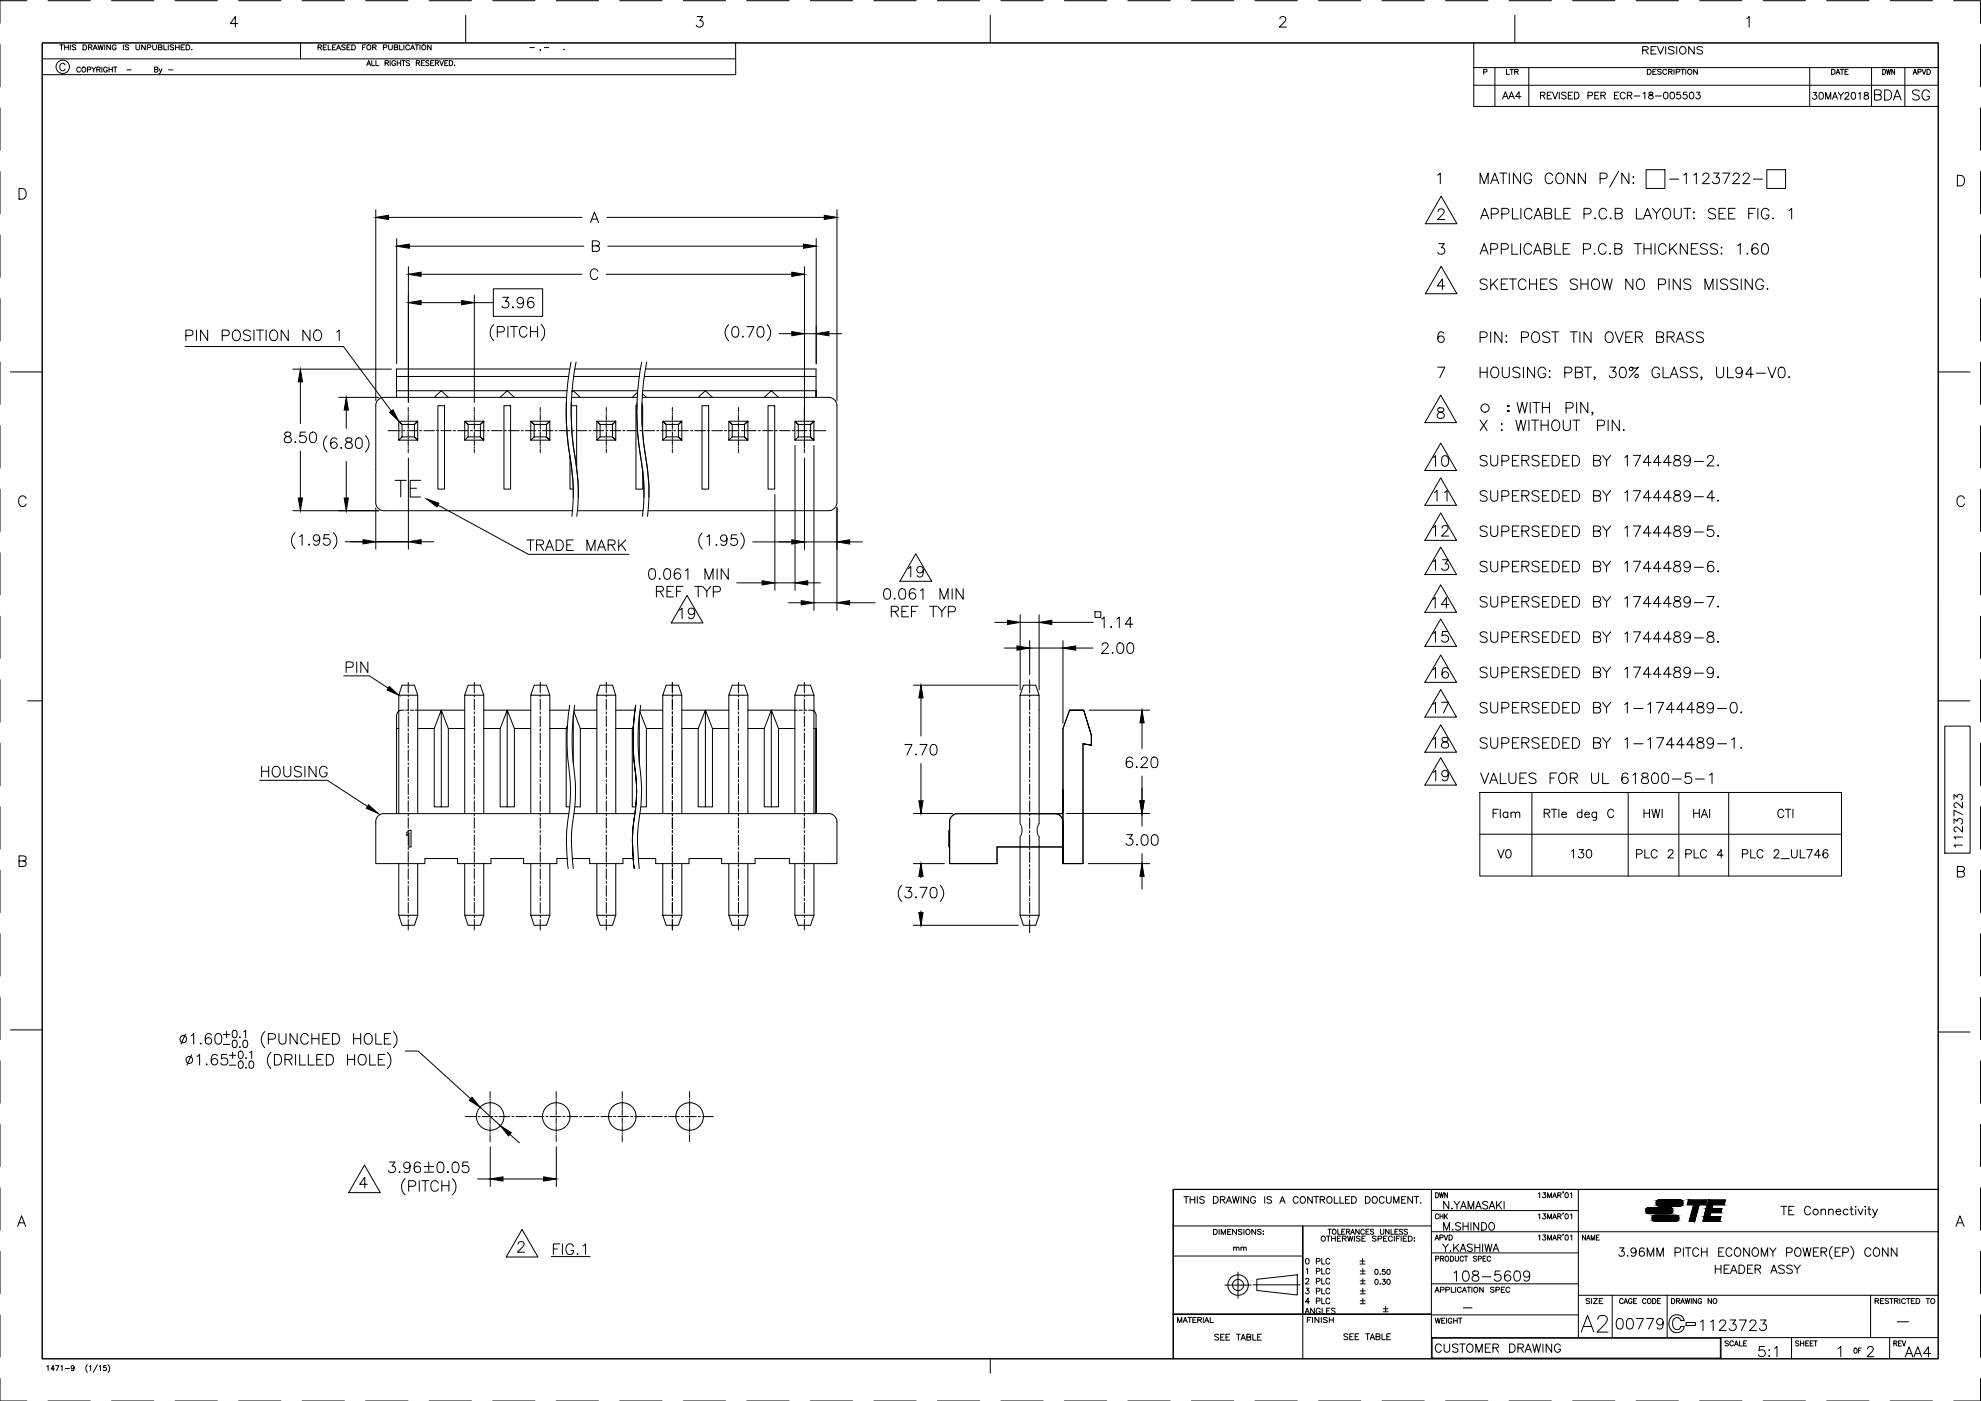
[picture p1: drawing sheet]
<svg xmlns="http://www.w3.org/2000/svg" width="594mm" height="420mm" viewBox="0 0 594 420" stroke-linecap="round" stroke-linejoin="round" font-family="sans-serif">
<g fill="none" stroke="#000" stroke-width=".3">
<path d="M0 13.3v12.7M8 .2h-8v6.8M12.7 12.9h568.5v394.6h-568.5zM12.7 12.9h568.6l-.1 394.6h-568.5zM12.7 17.7h207.9M14.4 .2h12.7M17.9 13.5h1.1M18.5 13.5v1.4M19.4 14.2h1.1M19.4 13.5v1.4M19.5 19.5a.8 .8 0 0 0-.9-.5 .8 .8 0 0 0-.7 .8v.6a.81 .81 0 0 0 .7 .8 .81 .81 0 0 0 .9-.5M20.5 13.5v1.4"/>
<path d="M21.1 13.5v1.4M22.7 13.7l-.9-.2-.1 .5 .9 .3 .1 .4-.3 .2-.8-.2M24.9 13.5h.5a.77 .77 0 0 1 .6 .7 .77 .77 0 0 1-.6 .7h-.5zM26.5 14.2l1-.1 .1-.4-.1-.2h-1v1.4M27.1 14.2l.5 .7M27.9 14.9l.6-1.4 .7 1.4M28.2 14.4h.7M29.4 13.5l.4 1.4 .4-1.4 .4 1.4 .3-1.4M31.4 13.5v1.4M33.1 13.5v1.4l-1.1-1.4v1.4M33.4 .2h12.7M34.8 13.8a.6 .6 0 0 0-.7-.3 .6 .6 0 0 0-.4 .5v.4a.57 .57 0 0 0 .5 .6 .57 .57 0 0 0 .6-.6h-.4"/>
<path d="M37 13.5v1.4M38.6 13.7l-.4-.2-.7 .2 .1 .3 .9 .4-.1 .5-.9-.2M40.8 13.5v1l.4 .4 .6-.2 .1-1.2M43.6 13.5v1.4l-1.1-1.4v1.4M44.2 14.2h.9l.1-.6-1-.1v1.4M45.8 13.5v1l.5 .4 .5-.2 .1-1.2M47.5 14.2l.9-.1 .2-.4-.2-.2h-.9v1.4l1-.1 .1-.4-.4-.2M49.1 13.5v1.4h1M50.5 13.5v1.4M52.1 13.7l-1-.2v.5l.8 .3 .2 .4-.4 .2-.7-.2M52.5 .2h12.7M52.6 14.2h1.1"/>
<path d="M52.6 13.5v1.4M53.7 13.5v1.4M54.3 14.2h.6M55.3 13.5h-1v1.4h1M55.8 13.5h.5a.77 .77 0 0 1 .6 .7 .77 .77 0 0 1-.6 .7h-.5zM57.5 14.8h.1M71.3 7.1h-2.2l1.5-2.1v3.1M71.5 .2h12.7M90.1 12.9v4.8M90.6 .2h12.7M95.4 14.2l.9-.1 .1-.4-.1-.2h-.9v1.4M95.9 14.2l.5 .7"/>
<path d="M96.9 14.2h.7M98 13.5h-1.1v1.4h1.1M98.4 13.5v1.4h.9M99.7 14.2h.6M100.7 13.5h-1v1.4h1M100.9 14.9l.6-1.4 .7 1.4M101.1 14.4h.8M103.5 13.7l-.4-.2-.7 .2 .1 .3 .9 .3v.6l-1-.2M104.1 14.2h.5M105 13.5h-.9v1.4h.9M105.5 13.5h.5a.78 .78 0 0 1 .6 .7 .78 .78 0 0 1-.6 .7h-.5zM108.7 14.2h.6"/>
<path d="M109.6 .2h12.7M109.7 13.5h-1v1.4M110 19.7l.6-1.5 .6 1.5M110.2 19.2h.8M111.5 18.2v1.5h.9M111.8 14.2l.8-.1 .2-.4-.2-.2h-.8v1.4M112.3 14.2l.5 .7M112.7 18.2v1.5h.9M115 14.2h.9l.1-.5-.1-.2h-.9v1.4M115.5 18.9l1-.1v-.5l-1-.1v1.5M116 18.9l.5 .8M116.5 13.5v1l.5 .4 .6-.2v-1.2"/>
<path d="M117 18.2v1.5M118.2 14.2l1-.1v-.6h-1v1.4h1l.1-.5-.4-.2M118.6 18.5a.69 .69 0 0 0-.9-.1 .69 .69 0 0 0-.2 .9 .69 .69 0 0 0 .9 .3l.2-.5h-.4M119.1 18.2v1.5M119.1 18.9h1M119.8 13.5v1.4h.9M120.1 18.2v1.5M120.5 18.2h1M121 18.2v1.5M121.1 13.5v1.4M122.8 13.8a.6 .6 0 0 0-.6-.3 .6 .6 0 0 0-.5 .5v.4a.6 .6 0 0 0 .5 .5 .6 .6 0 0 0 .6-.3M122.8 18.4l-.4-.2-.6 .2 .1 .4 .9 .4v.3l-.4 .2-.6-.2"/>
<path d="M123.1 14.9l.6-1.4 .6 1.4M123.4 14.4h.7M124.5 13.5h1.1M124.8 18.9l1-.1v-.5l-1-.1v1.5M125 13.5v1.4M125.3 18.9l.6 .8M125.9 13.5v1.4M126.4 18.9h.5M127.3 18.2h-.9v1.5h.9M128.7 18.4l-.4-.2-.6 .2 .1 .4 .8 .3 .1 .4-.4 .2-.6-.2M128.7 .2h12.7M129.2 18.9h.6"/>
<path d="M129.3 13.5v1.4l-1.1-1.4v1.4M130.1 18.2h-.9v1.5h.9M130.6 18.9l.9-.1v-.5l-.9-.1v1.5M131.1 18.9l.5 .8M131.9 18.2l.5 1.5 .6-1.5M133.4 18.9h.5M134.3 18.2h-.9v1.5h.9M134.7 18.2h.6a.82 .82 0 0 1 .5 .7 .82 .82 0 0 1-.5 .8h-.6zM136.4 19.5v.2zM139.7 4.6v8.3M147.7 .2h12.7M158.9 14.3h1.3"/>
<path d="M162.1 14.9h-.2h.2l-.2 .3M163.2 14.3h1.3M166.8 .2h12.7M169.2 14.8h.1M185.8 .2h12.7M204.9 .2h12.7M209.1 5h1.6l-.9 1.2a1.02 1.02 0 0 1 1.1 1.2 1.02 1.02 0 0 1-1.4 .7l-.7-.6M220.6 12.9v9.5h-207.9M223.9 .2h12.7M243 .2h12.7M262 .2h12.7M281.1 .2h12.7"/>
<path d="M297 4.6v8.3M300.1 .2h12.7M319.2 .2h12.7M338.2 .2h12.7M357.3 .2h12.7M376.3 .2h12.7M383.8 5.7l.2-.5 .4-.2 .9 .1a.74 .74 0 0 1 .2 1.1l-1.8 1.9h2.1M395.4 .2h12.7M414.4 .2h12.7M433.5 .2h12.7M442 12.9v19h139.3M452.5 .2h12.7"/>
<path d="M454.3 4.6v8.3M471.6 .2h12.7M490.6 .2h12.7M492.6 15l1.4-.1 .3-.5-.3-.3-1.4-.1v2.2M493.4 15l.9 1.2M495.1 15h1M496.7 14h-1.6v2.2h1.6M497 14l1 2.2 .9-2.2M499.5 14v2.2M502 14.3l-.6-.3-1.1 .3 .3 .5 1.2 .4 .2 .7a1.16 1.16 0 0 1-1.7 0M502.8 14v2.2M503.9 14.3a1.03 1.03 0 0 1 1.4 .1 1.03 1.03 0 0 1 0 1.4 1.03 1.03 0 0 1-1.4 .1l-.2-.5z"/>
<path d="M508.1 14v2.2l-1.7-2.2v2.2M509.7 .2h12.7M510.6 14.3l-.6-.3-1.1 .3 .2 .5 1.2 .4 .3 .7a1.16 1.16 0 0 1-1.7 0M523.8 5.5l.8-.5v3.1M528.7 .2h12.7M547.8 .2h12.7M566.8 .2h12.7M585.9 .2h8v6.8M593.9 13.3v12.7M0 32.4v12.7M24.1 20.4a.57 .57 0 0 0-.6-.3 .57 .57 0 0 0-.5 .6v.3a.56 .56 0 0 0 .5 .6 .56 .56 0 0 0 .6-.3M24.8 20.2a.69 .69 0 0 1 1 .7 .69 .69 0 0 1-1.1 .5l-.1-.7z"/>
<path d="M26.2 20.9l.9-.1 .1-.6-1-.1v1.5M27.5 20.1l.6 .7v.8M28.7 20.1l-.6 .7M29 20.8l.9-.1 .1-.5-1-.1v1.5M29.5 20.8l.6 .8M30.6 20.1v1.5M32.2 20.4a.57 .57 0 0 0-.7-.3 .57 .57 0 0 0-.4 .6v.3a.55 .55 0 0 0 .5 .6 .55 .55 0 0 0 .6-.6h-.4M32.7 20.1v1.5M32.7 20.8h1M33.7 20.1v1.5M34 20.1h1.1M34.5 20.1v1.5"/>
<path d="M38.1 21h1.3M46.4 20.8l.8-.1 .1-.5-.9-.1v1.5l.9-.1 .1-.4-.4-.3M47.7 20.6l.5 1 .4-1M48.2 21.6l-.5 .5M50.5 21h1.4M442 25.6h139.3M442 20.3h139.3M444.9 21.6l.9-.1 .1-.6-1-.1v1.5M448.3 20.3v11.6M450.6 29.7l.8-2.2 .8 2.2M450.9 29h1.1M451.8 20.8v1.5h.9"/>
<path d="M452.5 29.7l.8-2.2 .8 2.2M452.8 29h1M452.8 20.8h1.1M453.3 20.8v1.5M454.2 21.5l1-.1v-.6h-1v1.5M454.8 21.5l.5 .8M456.1 29h-1.6l1-1.5v2.2M458.5 20.3v11.6M462 28.6l1.2-.1 .1-.7-1.3-.2v2.1M462.7 28.6l.6 1.1M464 28.6h.8M465.3 27.6h-1.3v2.1h1.3"/>
<path d="M465.6 27.6l.7 2.1 .8-2.1M467.6 27.6v2.1M469.6 27.9l-.4-.3-.9 .3 .1 .4 1.2 .6v.5a.87 .87 0 0 1-1.3 0M470.3 28.6h.8M471.6 27.6h-1.3v2.1h1.3M472.1 27.6h.7a1.08 1.08 0 0 1 .7 1.1 1.08 1.08 0 0 1-.7 1h-.7zM476.2 28.7l1.2-.1 .1-.8-1.3-.2v2.1M478.2 28.6h.8M479.5 27.6h-1.3v2.1h1.3M480.1 28.6l1.1-.1 .3-.5-.6-.4h-.8v2.1M480.8 28.6l.7 1.1M484.2 28.6h.7"/>
<path d="M485.4 27.6h-1.2v2.1h1.2M487.3 28.1a.75 .75 0 0 0-.8-.5 .75 .75 0 0 0-.6 .8 .84 .84 0 0 0 .3 1.1 .84 .84 0 0 0 1.1-.1v-.2M488 28.6l1.2-.1 .1-.7-1.3-.2v2.1M488.7 28.6l.7 1.1M490.1 28.8h1.7M492.8 28l.5-.4v2.1M494 20.8h.6a.79 .79 0 0 1 .6 .7 .79 .79 0 0 1-.6 .8h-.6zM494.6 27.7v.6l.6 .2a.6 .6 0 0 1 .6 .5 .6 .6 0 0 1-.5 .7h-.4l-.5-.4a1.02 1.02 0 0 1 1.2-1v-.6zM495.7 21.5h.6M496.4 28.8h1.8M496.7 20.8h-1v1.5h1M498.2 21l-.4-.2-.7 .2 .1 .3 1 .5v.3l-.4 .2-.7-.2"/>
<path d="M499.2 27.7l.3-.1a1.05 1.05 0 0 1 .7 1.1 1.05 1.05 0 0 1-.7 1 1.3 1.3 0 0 1-.3-2zM499.8 21.1a.62 .62 0 0 0-.6-.3 .62 .62 0 0 0-.6 .5 .68 .68 0 0 0 .3 .9 .68 .68 0 0 0 .8-.1l.1-.2M500.4 21.5h.7l.4-.4-.2-.3h-.9v1.5M500.9 21.5l.6 .8M501.1 27.7l.3-.1a1.05 1.05 0 0 1 .8 1.1 1.05 1.05 0 0 1-.8 1 1.3 1.3 0 0 1-.3-2zM502 20.8v1.5M502.7 21.6l.9-.1 .1-.6-1-.1v1.5M503.9 27.6h-1l-.1 .9a.72 .72 0 0 1 1.1 0 .72 .72 0 0 1-.1 1 .72 .72 0 0 1-1-.2M504.1 20.8h1.1M504.6 20.8v1.5M505.5 20.8v1.5M505.8 27.6h-.9l-.1 .9a.72 .72 0 0 1 1.1 0 .72 .72 0 0 1-.2 1.1 .72 .72 0 0 1-1-.3"/>
<path d="M506.9 27.7l.3-.1a1.05 1.05 0 0 1 .8 1.1 1.05 1.05 0 0 1-.8 1 1.3 1.3 0 0 1-.3-2zM508.7 27.6h1.1l-.6 .8a.67 .67 0 0 1 .5 1.1 .67 .67 0 0 1-1.2-.2M509 20.8v1.5l-1.1-1.5v1.5M542.7 20.3v11.6M543.7 27.7h1.1l-.6 .8a.68 .68 0 0 1 .5 1.1 .68 .68 0 0 1-1.2-.2M545.8 27.8l.3-.1a1.06 1.06 0 0 1 .7 1 1.06 1.06 0 0 1-.7 1.1 1.29 1.29 0 0 1-.3-2zM547.5 29.8v-2.1l.8 2.1 .7-2.1v2.1M549.3 20.8h.5a.81 .81 0 0 1 .5 .7 .81 .81 0 0 1-.5 .8h-.5zM549.5 29.8l.8-2.1 .8 2.1M549.8 29.1h1M550.6 22.3l.6-1.5 .6 1.5M550.8 21.8h.8"/>
<path d="M551.3 27.7l.7 1v1.1M551.9 20.8h1.1M552.4 20.8v1.5M552.8 27.7l-.8 1M553.3 28.2l.4-.5 .6 .1 .1 .3-.2 .7-1 1h1.4M553.3 21.5h.6M554.3 20.8h-1v1.5h1M555.4 27.8a.68 .68 0 0 1 1 .3l.1 .5a.85 .85 0 0 1-.8 1.2 1.29 1.29 0 0 1-.3-2zM557.4 28.1l.4-.4v2.1M559.2 27.8v.6l.9 .3 .3 .4a.66 .66 0 0 1-.8 .7 .66 .66 0 0 1-.5-.9l1.2-.7-.1-.4zM561.3 20.3v11.6M562.1 28.4l1.8-.1 .3-.4-.2-.6-.5-.3h-1.4v3h1.4a.81 .81 0 0 0 .7-.8 .81 .81 0 0 0-.7-.8"/>
<path d="M564.6 20.8a.77 .77 0 0 1 .9 .7 .77 .77 0 0 1-.9 .8zM565.2 27h1a1.62 1.62 0 0 1 1.1 1.5 1.62 1.62 0 0 1-1.1 1.5h-1zM565.7 20.8l.3 1.5 .3-1.5 .3 1.5 .4-1.5M567.8 30l1.2-3 1.1 3M568.2 20.8v1.5l-.9-1.5v1.5M568.2 29h1.5M571.2 20.3v11.6M573.7 22.3l.6-1.5 .5 1.5M573.9 21.8h.7M575.2 21.6l.8-.1v-.7h-.8v1.5M575.6 27.4a1.15 1.15 0 0 0-2.1 .3 1.88 1.88 0 0 0 1.8 1l.3 .9a1.36 1.36 0 0 1-2.1 0M576.4 20.8l.6 1.5 .6-1.5"/>
<path d="M577.9 20.8h.5a.81 .81 0 0 1 .5 .7 .81 .81 0 0 1-.5 .8h-.5zM578.6 27.7a1.14 1.14 0 0 0-1.3-.7 1.14 1.14 0 0 0-.9 1.1 1.36 1.36 0 0 0 .3 1.5 1.36 1.36 0 0 0 1.5 .3l.4-.6v-.4h-.7M593.9 32.4v12.7M0 51.4v12.7M5.7 56.6h1.1a1.69 1.69 0 0 1 1.1 1.5 1.69 1.69 0 0 1-1.1 1.6h-1.1zM431.2 52.5l.7-.6v3.2M432.2 58.8l4.7 8.3h-9.5zM443.9 55.1v-3.2l1.2 3.2 1.2-3.2v3.2M447 55.1l1.3-3.2 1.2 3.2M447.5 54h1.5M449.7 51.9h2.2M450.8 51.9v3.2"/>
<path d="M452.6 51.9v3.2M456 51.9v3.2l-2.1-3.2v3.2M459.3 52.7a1.15 1.15 0 0 0-1.4-.8 1.15 1.15 0 0 0-.9 1.2 1.39 1.39 0 0 0 .3 1.6 1.39 1.39 0 0 0 1.5 .2l.3-.2 .2-.8h-.8M465.6 52.7a1.15 1.15 0 0 0-1.3-.8 1.15 1.15 0 0 0-.9 1.2 1.39 1.39 0 0 0 .3 1.6 1.39 1.39 0 0 0 1.5 .2l.4-.6M467.1 52.1a1.44 1.44 0 0 1 1.7 .5 1.44 1.44 0 0 1 0 1.7 1.15 1.15 0 0 1-1.3 .8 1.15 1.15 0 0 1-.9-1.2 1.79 1.79 0 0 1 .5-1.8zM472.1 51.9v3.2l-2.1-3.2v3.2M475.4 51.9v3.2l-2.1-3.2v3.2M479.8 53.6h1.4a.85 .85 0 0 0 .8-.9 .85 .85 0 0 0-.8-.8h-1.4v3.2M485.4 51.3l-2.7 4.8M488.5 51.9v3.2l-2.1-3.2v3.2M489.7 53.1l.1-.1 .2 .1zM489.7 54.9l.1-.1 .2 .1z"/>
<path d="M493.6 50.9h5.7v5.6h-5.7zM500.7 53.7h2.7M505 52.5l.7-.6v3.2M508 52.5l.7-.6v3.2M510.7 52.7v-.2a1 1 0 0 1 1.2-.6 .78 .78 0 0 1 .5 1.2l-1.9 2h2.2M513.8 51.9h1.7l-.9 1.2a1.01 1.01 0 0 1 1.1 1.2 1.01 1.01 0 0 1-1.4 .8l-.5-.2-.3-.4M516.6 51.9h2.1l-1.5 3.2M519.8 52.7l.1-.5 .5-.3a1.01 1.01 0 0 1 1.2 .6l-.5 1.1-1.5 1.5h2.1M522.8 52.7l.1-.5 .5-.3 .9 .2a.71 .71 0 0 1 .1 1l-1.8 2h2.2M525.8 53.7h2.7M529.8 50.9h5.7v5.6h-5.7zM587 52.6h1.1a1.7 1.7 0 0 1 1 1.6 1.7 1.7 0 0 1-1 1.6h-1.1z"/>
<path d="M593.9 51.4v12.7M0 70.5v12.7M112.7 65.2l3.8-.6v1.2zM112.7 62.9v57.2M116.5 65.2h58M119 73.8l3.8-.6v1.3zM119 71.5v37.6M122.5 80v40.7M122.8 73.8h52.3M177.1 66.8l1.2-3.2 1.2 3.2M177.5 65.7h1.5M177.6 73.7l1.9-.1 .2-.4-.2-.8-1.9-.2v3.2l1.9-.1a.85 .85 0 0 0 .2-1 .85 .85 0 0 0-.7-.6"/>
<path d="M182 65.2h65.2M182.3 73.8h58.7M241 73.2l3.8 .6-3.8 .7zM241.3 80v54.2M244.8 71.5v37.6M247.2 64.6l3.8 .6-3.8 .6zM251 62.9v57.2M431.3 63.4l.1-.5a1.01 1.01 0 0 1 1.7 .3l-.5 1.1-1.5 1.5h2.1M431.5 73.1h1.6l-.9 1.2a1.01 1.01 0 0 1 1.1 1.2 1.01 1.01 0 0 1-1.4 .7l-.4-.1-.3-.5M432.2 79.9l4.7 8.2h-9.5zM443.9 76.2l1.2-3.1 1.2 3.1M444 65.7l1.2-3.2 1.2 3.2"/>
<path d="M444.3 75.2h1.5M444.5 64.6h1.5M447 74.8h1.4a.85 .85 0 0 0 .8-.9 .85 .85 0 0 0-.8-.8h-1.4v3.1M447.2 64.2h1.4a.85 .85 0 0 0 .8-.9 .85 .85 0 0 0-.8-.8h-1.4v3.2M450.2 74.8h1.4a.85 .85 0 0 0 .8-.9 .85 .85 0 0 0-.8-.8h-1.4v3.1M450.4 64.2h1.3a.85 .85 0 0 0 .8-.9 .85 .85 0 0 0-.8-.8h-1.3v3.2M453.4 73.1v3.1h1.8M453.6 62.5v3.2h1.7M456 73.1v3.1M456.1 62.5v3.2M459.3 73.8a1.15 1.15 0 0 0-1.4-.7 1.15 1.15 0 0 0-.9 1.2 1.39 1.39 0 0 0 .3 1.5 1.39 1.39 0 0 0 1.5 .3l.5-.6M459.4 63.2a1.18 1.18 0 0 0-1.3-.7 1.18 1.18 0 0 0-.9 1.2 1.39 1.39 0 0 0 .3 1.5 1.39 1.39 0 0 0 1.5 .3l.4-.6"/>
<path d="M459.9 76.2l1.2-3.1 1.2 3.1M460 65.7l1.3-3.2 1.1 3.2M460.3 75.2h1.6M460.5 64.6h1.5M463.1 74.6h1.3a.8 .8 0 0 0 .8-.9l-.2-.3-.6-.3h-1.3v3.1h1.3a.83 .83 0 0 0 .8-.8 .83 .83 0 0 0-.8-.8M463.2 64l1.8-.2a.71 .71 0 0 0 0-1.1l-1.8-.2v3.2l1.8-.2a.85 .85 0 0 0 .3-.9 .85 .85 0 0 0-.7-.6M466.3 73.1v3.1h1.7M466.4 62.5v3.2h1.8M468.8 74.6h1.2M469 64h1.2M470.8 73.1h-2v3.1h2M470.9 62.5h-1.9v3.2h1.9"/>
<path d="M474.9 74.8l1.8-.2a.85 .85 0 0 0 .3-.9 .85 .85 0 0 0-.8-.6h-1.3v3.1M475 64.2h1.4a.85 .85 0 0 0 .8-.9 .85 .85 0 0 0-.8-.8h-1.4v3.2M478 76.1l.2-.2 .1 .2zM478.3 65.4l.2 .1-.2 .2zM481.7 73.8a1.18 1.18 0 0 0-1.4-.7 1.18 1.18 0 0 0-.9 1.2 1.39 1.39 0 0 0 .3 1.5 1.39 1.39 0 0 0 1.5 .3l.5-.6M481.8 63.2a1.07 1.07 0 0 0-1.7-.5 1.84 1.84 0 0 0 .3 3l1-.2 .4-.6M482.9 75.9l.1 .2-.1 .1zM483 65.4l.2 .1-.2 .2-.1-.2zM484.3 74.6h1.3a.79 .79 0 0 0 .8-.9l-.2-.3-.6-.3h-1.3v3.1h1.3a.83 .83 0 0 0 .8-.8 .83 .83 0 0 0-.8-.8M484.4 64l1.8-.2a.71 .71 0 0 0 0-1.1l-1.8-.2v3.2l1.8-.2a.85 .85 0 0 0 .3-.9 .85 .85 0 0 0-.8-.6M490.1 73.1h2.1M490.7 62.5v3.2h1.8"/>
<path d="M491.2 73.1v3.1M492.8 65.7l1.3-3.2 1.2 3.2M493 74.6h2.1M493 73.1v3.1M493.3 64.6h1.5M495.1 73.1v3.1M495.6 62.5l1.2 1.5v1.7M496.3 73.1v3.1M498 62.5l-1.2 1.5M499.2 62.7a1.44 1.44 0 0 1 1.7 .4 1.44 1.44 0 0 1-.1 1.8 1.15 1.15 0 0 1-1.3 .8 1.15 1.15 0 0 1-.9-1.2 1.8 1.8 0 0 1 .6-1.8zM499.7 73.8a1.18 1.18 0 0 0-1.4-.7 1.18 1.18 0 0 0-.9 1.2 1.39 1.39 0 0 0 .3 1.5 1.39 1.39 0 0 0 1.5 .3l.5-.6M500.7 73.1v3.1"/>
<path d="M501.5 74.4l1.3 1.8M502.1 62.5v2.3a1.07 1.07 0 0 0 1 .9 1.07 1.07 0 0 0 1.1-.9v-2.3M502.8 73.1l-2.1 2.1M505 62.5h2.1M506 73.1v3.1l-2.1-3.1v3.1M506 62.5v3.2M507.2 74.6h1.2M508 63.5l.1 .2-.1 .1zM508 65.4l.1 .1-.1 .2zM509.2 73.1h-2v3.1h2M512.1 73.5a1.18 1.18 0 0 0-1.2-.5 1.18 1.18 0 0 0-1 .8l.6 .6a1.67 1.67 0 0 1 1.6 1v.4a1.46 1.46 0 0 1-2.2 0M514.5 62.9a1.19 1.19 0 0 0-1.2-.5 1.19 1.19 0 0 0-.9 .8l.3 .5 1.1 .5a.77 .77 0 0 1 .6 .5 .77 .77 0 0 1-.2 .8 1.57 1.57 0 0 1-1.8-.3"/>
<path d="M515.1 73.5a1.19 1.19 0 0 0-1.2-.5 1.19 1.19 0 0 0-.9 .8l.2 .5 1.3 .5a.79 .79 0 0 1 .3 1.3 1.57 1.57 0 0 1-1.8-.3M515.5 64h1.2M516.1 74.3l.2-.2 .1 .2zM516.1 76.1l.2-.2 .1 .2zM517.5 62.5h-2v3.2h2M518.4 64h1.2M520.4 62.5h-2v3.2h2M521.1 73.7l.8-.6v3.1M523.8 76.1l.2-.2 .1 .2zM524.4 64h1.3M526.4 62.5h-2v3.2M527.2 73.5a.91 .91 0 0 0-1.4-.3 2.4 2.4 0 0 0 0 2.9 .98 .98 0 0 0 1.4-.4 .98 .98 0 0 0-.6-1.4 .98 .98 0 0 0-1.2 .9"/>
<path d="M527.2 62.5v3.2M528.7 73.2a1.01 1.01 0 0 1 1.5 .5 2.51 2.51 0 0 1-.3 2.4 1.09 1.09 0 0 1-1.5-.5 2.82 2.82 0 0 1 .3-2.4zM530.5 63.2a1.15 1.15 0 0 0-1.4-.7 1.15 1.15 0 0 0-.9 1.2 1.39 1.39 0 0 0 .3 1.5 1.39 1.39 0 0 0 1.6 .3l.3-.3 .1-.7h-.8M531.5 65.5l.2-.1 .1 .1zM536.5 63.1l.8-.6v3.2M593.9 70.5v12.7M0 89.5v12.7M58.9 99v3.2M62.3 99v3.2l-2.1-3.2v3.2M70 99.4a1.17 1.17 0 0 1 1.3-.4 1.17 1.17 0 0 1 .8 1.2v.8a1.21 1.21 0 0 1-1.2 1.2 1.21 1.21 0 0 1-1.2-1.2zM75.1 99.4a1.19 1.19 0 0 0-1.2-.5 1.19 1.19 0 0 0-.9 .8l.3 .5 1.2 .5a.82 .82 0 0 1 .6 1 1.46 1.46 0 0 1-2.1 0M76.2 99v3.2"/>
<path d="M76.9 99h2.1M78 99v3.2M79.8 99v3.2M81.2 99.4l.2-.3a1.46 1.46 0 0 1 1.7 .5 1.46 1.46 0 0 1 0 1.8 1.17 1.17 0 0 1-1.3 .8 1.17 1.17 0 0 1-.9-1.2zM86.4 99v3.2l-2.1-3.2v3.2M93 99v3.2l-2.2-3.2v3.2M94.3 99.4a1.17 1.17 0 0 1 1.4-.4 1.17 1.17 0 0 1 .7 1.2 1.39 1.39 0 0 1-.3 1.5 1.39 1.39 0 0 1-1.5 .3 2.01 2.01 0 0 1-.3-2.6zM101 99.6l.7-.6v3.2M122.5 82.3l3.8-.7v1.3zM122.5 90.8l3.8-.7v1.3zM126.3 82.3h48.2M126.3 90.8h12.1"/>
<path d="M138.4 90.1l3.8 .7-3.8 .6zM142.2 88.5v32.2M142.2 90.8h5.8M148 86.6h14.7v8.3h-14.7zM148.1 97.3a3.3 3.3 0 0 0 0 4.9M149.1 99.6h1.4a.83 .83 0 0 0 .8-.9 .83 .83 0 0 0-.8-.8h-1.4v3.2M150.8 89.2h1.7l-.9 1.2a1.01 1.01 0 0 1 1 1.1 1.01 1.01 0 0 1-1.3 .8l-.5-.1-.3-.5M152.3 97.9v3.2M153.1 97.9h2.1M153.8 92v.3l-.1-.1zM154.1 97.9v3.2M157 90.2a1 1 0 0 1-1.3 .9 1 1 0 0 1-.5-1.5 1 1 0 0 1 1.6 0 2.78 2.78 0 0 1-.3 2.6 .98 .98 0 0 1-1.3-.3"/>
<path d="M158 98.7a1.15 1.15 0 0 0-1.3-.8 1.15 1.15 0 0 0-.9 1.2 1.39 1.39 0 0 0 .3 1.5 1.39 1.39 0 0 0 1.5 .3l.4-.6M159.1 97.9v3.2M159.1 99.4h2.1M160 89.6a.9 .9 0 0 0-1.3-.3 2.4 2.4 0 0 0 0 2.9 1 1 0 0 0 1.4-.5 1 1 0 0 0-.7-1.3 1 1 0 0 0-1.2 .9M161.2 97.9v3.2M162.3 97.3a3.3 3.3 0 0 1 0 4.9M179.3 81.4a1.15 1.15 0 0 0-1.3-.8 1.15 1.15 0 0 0-1 1.3 1.39 1.39 0 0 0 .3 1.5 1.39 1.39 0 0 0 1.6 .3l.4-.6M181.8 82.3h55.6M218.5 97.4a3.3 3.3 0 0 0 0 4.8M219.9 98.1a.99 .99 0 0 1 1.5 .5 2.48 2.48 0 0 1-.3 2.4 1.03 1.03 0 0 1-1.5-.5 2.65 2.65 0 0 1 .3-2.4zM224 98h2.1l-1.5 3.1M227.5 98.1a1.03 1.03 0 0 1 1.5 .5 2.82 2.82 0 0 1-.3 2.4 1.03 1.03 0 0 1-1.5-.5 2.48 2.48 0 0 1 .3-2.4z"/>
<path d="M230 97.4a3.3 3.3 0 0 1 0 4.8M237.4 99.4l3.9 .7-3.9 .6zM237.4 81.6l3.9 .7-3.9 .6zM433 100a.89 .89 0 0 0-1.4-.3 1.89 1.89 0 0 0 .5 3 .98 .98 0 0 0 1-.9 .98 .98 0 0 0-.9-1.1 .98 .98 0 0 0-1 .9M433.3 85.8h-2.3l1.6-2.1v3.1M446 84.1a1.19 1.19 0 0 0-1.2-.5 1.19 1.19 0 0 0-.9 .8l.3 .5 1.2 .4a.78 .78 0 0 1 .3 1.4 1.57 1.57 0 0 1-1.8-.3M447 83.7v3.1M447 99.5v3.2M447.8 85l1.4 1.8M449.2 83.7l-2.2 2.1M450.2 85.2h1.2M450.4 99.5v3.2l-2.1-3.2v3.2"/>
<path d="M452.2 83.7h-2v3.1h2M452.6 83.7h2.1M453.7 83.7v3.1M457.6 84.4a1.18 1.18 0 0 0-1.3-.8 1.18 1.18 0 0 0-1 1.3 1.41 1.41 0 0 0 .4 1.5 1.41 1.41 0 0 0 1.5 .3l.4-.6M458.7 85.2h2.1M458.7 83.7v3.1M459.6 100a1.17 1.17 0 0 1 1.3-.4 1.17 1.17 0 0 1 .8 1.2 1.37 1.37 0 0 1-.3 1.5 1.37 1.37 0 0 1-1.5 .3 1.95 1.95 0 0 1-.3-2.6zM460.8 83.7v3.1M462 85.2h1.2M464 83.7h-2v3.1h2M464.7 100a1.19 1.19 0 0 0-1.1-.5 1.19 1.19 0 0 0-1 .8l.3 .5 1.2 .4a.78 .78 0 0 1 .3 1.4 1.57 1.57 0 0 1-1.8-.3M465.3 99.5h2.1"/>
<path d="M466.4 99.5v3.2M466.9 84.1a1.19 1.19 0 0 0-1.2-.5 1.19 1.19 0 0 0-1 .8l.3 .5 1.3 .4a.79 .79 0 0 1 .3 1.4 1.57 1.57 0 0 1-1.9-.3M470.9 99.5h2.1M472 99.5v3.2M473 84.1a1.19 1.19 0 0 0-1.1-.5 1.19 1.19 0 0 0-1 .8l.3 .5 1.2 .4a.81 .81 0 0 1 .6 1.1 1.46 1.46 0 0 1-2.1 0M473.8 99.5v3.2M474.1 85.2h2.1M474.1 83.7v3.1M476.2 83.7v3.1M477.1 99.5v3.2l-2.1-3.2v3.2M477.6 84.1a1.17 1.17 0 0 1 1.3-.4 1.17 1.17 0 0 1 .8 1.2 1.38 1.38 0 0 1-.3 1.5 1.38 1.38 0 0 1-1.5 .3 1.95 1.95 0 0 1-.3-2.6zM480.4 83.7l.8 3.1 .8-3.1 .7 3.1 .8-3.1"/>
<path d="M482 99.7a1.44 1.44 0 0 1 1.7 .5 1.44 1.44 0 0 1-.1 1.7 1.15 1.15 0 0 1-1.3 .8 1.15 1.15 0 0 1-.9-1.2 1.79 1.79 0 0 1 .6-1.8zM484.4 99.5l1.2 3.2 1.2-3.2M489.5 99.5h-1.9v3.2h1.9M489.7 83.7v3.1l-2.1-3.1v3.1M491.3 83.8a1.46 1.46 0 0 1 1.7 .5 1.46 1.46 0 0 1 0 1.8 1.18 1.18 0 0 1-1.3 .7 1.18 1.18 0 0 1-1-1.2 2.07 2.07 0 0 1 .6-1.8zM497.4 85.3l1.8-.1a.86 .86 0 0 0 .3-.9 .86 .86 0 0 0-.8-.6h-1.3v3.1M500.5 83.7v3.1M503.9 83.7v3.1l-2.1-3.1v3.1M507.1 84.1a1.19 1.19 0 0 0-1.2-.5 1.19 1.19 0 0 0-.9 .8l.2 .5 1.2 .4a.78 .78 0 0 1 .6 .6 .78 .78 0 0 1-.2 .8 1.57 1.57 0 0 1-1.8-.3M507.8 100a1.18 1.18 0 0 0-1.1-.5 1.18 1.18 0 0 0-1 .8l.3 .5 1.2 .4a.76 .76 0 0 1 .6 .6 .76 .76 0 0 1-.3 .8 1.48 1.48 0 0 1-1.8-.3M510.8 100a1.19 1.19 0 0 0-1.1-.5 1.19 1.19 0 0 0-1 .8l.3 .5 1.2 .4a.78 .78 0 0 1 .3 1.4 1.57 1.57 0 0 1-1.8-.3M511.3 86.8v-3.1l1.2 3.1 1.2-3.1v3.1"/>
<path d="M514.9 83.7v3.1M518.1 84.1a1.19 1.19 0 0 0-1.2-.5 1.19 1.19 0 0 0-.9 .8 1.99 1.99 0 0 0 1.8 1.1 .76 .76 0 0 1 0 1.2 1.58 1.58 0 0 1-1.8-.3M521.1 84.1a1.19 1.19 0 0 0-1.1-.5 1.19 1.19 0 0 0-1 .8l.3 .5 1.2 .4a.79 .79 0 0 1 .3 1.4 1.58 1.58 0 0 1-1.8-.3M522.2 83.7v3.1M525.5 83.7v3.1l-2.1-3.1v3.1M528.8 84.4a1.18 1.18 0 0 0-1.3-.8 1.18 1.18 0 0 0-1 1.3 1.41 1.41 0 0 0 .4 1.5 1.41 1.41 0 0 0 1.5 .3l.4-.6v-.5h-.7M529.9 86.7l.2-.2 .1 .2zM593.9 89.5v12.7M0 108.6v12.7M3.1 111.5h9.6M55.5 103.9h47.5l14.3 19.4M55.8 100.7l1.8-.2a.86 .86 0 0 0 .3-.9 .86 .86 0 0 0-.8-.6h-1.3v3.2"/>
<path d="M66.6 100.7l1.9-.2a.86 .86 0 0 0 .2-.9 .86 .86 0 0 0-.7-.6h-1.4v3.2M87.8 110.7h29.6M90.1 110.7l.6 3.8h-1.2zM90.1 114.5v12.5M101.6 119.2h12M103.8 119.2l.7 3.8h-1.3zM118.9 112.9h51.6M118.9 117.2h51.2M130.2 119.2l2.1-2 2.2 2M150 119.2l2.1-2 2.2 2M169.9 119.2h-54.7a2.51 2.51 0 0 0-2.5 2.5v29a2.43 2.43 0 0 0 2.5 2.5h56.5M170.9 110.7h-52v8.5"/>
<path d="M171.2 108.6a84.4 84.4 0 0 0 .3 32.3 58.4 58.4 0 0 1 0 14M171.4 119.2h19.7M171.5 117.6l.4-.4 2.1 2M171.5 117.2h19.7M172 112.9h19.7M172.4 110.7h19.7M172.8 108.6a80.6 80.6 0 0 0 0 31 52.5 52.5 0 0 1 .2 15.3M191.2 117.6l-1.6 1.6M192.4 108.6a84.4 84.4 0 0 0 .3 32.3 56.2 56.2 0 0 1 0 14M192.6 119.2h55.9a2.58 2.58 0 0 1 2.5 2.5v29a2.51 2.51 0 0 1-2.5 2.5h-54.1M192.7 118.1l1.1 1.1M193.2 112.9h51.5"/>
<path d="M193.5 110.7h51.2v8.5v-2h-52M193.9 108.6a84.4 84.4 0 0 0 .3 32.3l.3 3.7a53.2 53.2 0 0 1-.3 10.3M209.4 119.2l2.1-2 2.2 2M222.6 101h.3l-.1 .1zM229.2 119.2l2.1-2 2.2 2M233.6 100.1h3.8M241.3 100.1h3.5M244.8 100.1l3.8-.7v1.3zM248.6 100.1h3.8M431.2 110.1h2.1l-1.5 3.2M432.1 118.5l4.7 8.2h-9.5zM443.9 101.2h1.3a.85 .85 0 0 0 .8-.8 .85 .85 0 0 0-.8-.9h-1.3v3.2"/>
<path d="M443.9 110.1v3.2M443.9 111.6h2.1M446 110.1v3.2M447.6 110.3a1.46 1.46 0 0 1 1.7 .5 1.46 1.46 0 0 1 0 1.7 1.17 1.17 0 0 1-1.3 .8 1.17 1.17 0 0 1-1-1.2 2.07 2.07 0 0 1 .6-1.8zM450.5 110.1v2.3a1.07 1.07 0 0 0 1.1 .9 1.07 1.07 0 0 0 1-.9v-2.3M451.6 100.8l.1-.2 .2 .2zM451.6 102.6l.1-.2 .2 .2zM455.8 110.6a1.19 1.19 0 0 0-1.1-.5 1.19 1.19 0 0 0-1 .8l.3 .4 1.2 .5a.82 .82 0 0 1 .6 1.1 1.46 1.46 0 0 1-2.1 0M456.3 101.2h1.3a.85 .85 0 0 0 .8-.8 .85 .85 0 0 0-.8-.9h-1.3v3.2M456.9 110.1v3.2M460.2 110.1v3.2l-2.1-3.2v3.2M463.5 110.9a1.15 1.15 0 0 0-1.3-.8 1.15 1.15 0 0 0-.9 1.2 1.39 1.39 0 0 0 .3 1.6 1.39 1.39 0 0 0 1.5 .3l.3-.3 .1-.8h-.8"/>
<path d="M464.6 111.3l.1-.1 .2 .1zM464.6 113.2l.1-.2 .2 .2zM469.3 111.8h1.3a.85 .85 0 0 0 .8-.8 .85 .85 0 0 0-.8-.9h-1.3v3.2M472.4 111.6l1.9-.1a.71 .71 0 0 0 0-1.2l-1.9-.2v3.2h1.4a.82 .82 0 0 0 .8-.6 .82 .82 0 0 0-.3-.9l-.5-.2M475.1 110.1h2.2M476.2 110.1v3.2M478.3 113.2h-.3l.2-.2 .1 .2-.3 .7M482.9 110.1h1.6l-.9 1.2a1.01 1.01 0 0 1 1.1 1.2 1.01 1.01 0 0 1-1.4 .8l-.4-.1-.3-.5M486 110.3a1 1 0 0 1 1.6 .4 2.51 2.51 0 0 1-.3 2.5 1.08 1.08 0 0 1-1.6-.5 2.8 2.8 0 0 1 .3-2.4zM487.6 101.1h1.2M489.4 110.1l.3 .3-.2 .6-.6 .2-.3-.3a.63 .63 0 0 1 .3-.7 .63 .63 0 0 1 .8 .1l.9 .1 .7-.3-2.7 3.2M490.4 101.1l1.8-.2a.71 .71 0 0 0 0-1.2l-1.8-.2v3.2"/>
<path d="M490.4 112.4l.6-.2 .3 .3-.1 .7-.6 .1-.3-.3zM491.5 101.1l1 1.6M496.8 101.1l1.8-.2a.71 .71 0 0 0 0-1.2l-1.8-.2v3.2h1.3a.82 .82 0 0 0 .8-.6 .82 .82 0 0 0-.3-.9l-.5-.1M497.7 110.9a1.07 1.07 0 0 0-1.7-.6 1.84 1.84 0 0 0 .3 3h.7a.98 .98 0 0 0 .7-1.2h-.7M498.7 110.1v3.2h1.8M500 101.1l1.8-.2a.71 .71 0 0 0 0-1.2l-1.8-.2v3.2M500.8 113.3l1.3-3.2 1.2 3.2M501 101.1l1.1 1.6M501.3 112.2h1.5M502.7 102.7l1.2-3.2 1.2 3.2M503.1 101.6h1.6M506 110.6a1.19 1.19 0 0 0-1.1-.5 1.19 1.19 0 0 0-1 .8l.3 .4 1.2 .5a.78 .78 0 0 1 .6 .6 .78 .78 0 0 1-.3 .8 1.58 1.58 0 0 1-1.8-.3"/>
<path d="M509 110.6a1.19 1.19 0 0 0-1.1-.5 1.19 1.19 0 0 0-1 .8l.3 .4 1.2 .5a.81 .81 0 0 1 .6 1.1 1.46 1.46 0 0 1-2.1 0M510.4 113.2h-.3l.1-.2 .2 .2-.3 .7M514.8 110.1v2.3a1.07 1.07 0 0 0 1 .9 1.07 1.07 0 0 0 1.1-.9v-2.3M518.1 110.1v3.2h1.8M522.5 111.2a.98 .98 0 0 1-1.3 .8 .98 .98 0 0 1-.5-1.5 .98 .98 0 0 1 1.6 .1 2.79 2.79 0 0 1-.3 2.6 .98 .98 0 0 1-1.3-.3M525.8 112.2h-2.3l1.6-2.1v3.2M526.7 111.9h2.7M530.2 110.1l1.2 3.2 1.2-3.2M533.7 110.3a1 1 0 0 1 1.5 .4 2.51 2.51 0 0 1-.3 2.5 1.08 1.08 0 0 1-1.5-.5 2.83 2.83 0 0 1 .3-2.4zM536.5 113l.2 .2-.2 .1zM581.3 111.5h9.5M593.9 108.6v12.7"/>
<path d="M0 127.6v12.7M85.6 129.8a.63 .63 0 0 0 .3 1 1.13 1.13 0 0 1 1.2 .5 1.13 1.13 0 0 1-.1 1.3 1.27 1.27 0 0 1-1.7-.4 1.2 1.2 0 0 1 1.4-1.4 .63 .63 0 0 0 .3-1l-.4-.2zM88.6 132.5l.1 .1-.1 .2zM90.1 135.3v14.1M91.6 129.6h-1.5l-.2 1.3a1.13 1.13 0 0 1 1.7 0 1.13 1.13 0 0 1-.2 1.7 1.13 1.13 0 0 1-1.6-.4M93.3 129.8a1.03 1.03 0 0 1 1.5 .4 2.76 2.76 0 0 1-.4 2.4 1.05 1.05 0 0 1-1.4-.4 2.48 2.48 0 0 1 .3-2.4zM98.1 130.7a3.3 3.3 0 0 0 0 4.9M101 131.7a.92 .92 0 0 0-.9-.4 .92 .92 0 0 0-.8 .6 1.82 1.82 0 0 0 .8 2.6 .99 .99 0 0 0 1-.9 .99 .99 0 0 0-.9-1.1 .99 .99 0 0 0-1.1 .9M102.3 134.2l.2 .1-.2 .2zM103.8 131.4a.63 .63 0 0 0 .3 1.1 1.32 1.32 0 0 1 1.6 1.4 1.07 1.07 0 0 1-1.4 .6 1.07 1.07 0 0 1-.6-1.4l.3-.3 1-.3a.66 .66 0 0 0 .4-1.1zM103.8 123v5.4M103.8 138.4v11"/>
<path d="M107 131.4a1.08 1.08 0 0 1 1.5 .5 2.16 2.16 0 0 1-.7 2.6h-.3a1.75 1.75 0 0 1-.8-2.6zM109.6 130.7a3.3 3.3 0 0 1 0 4.9M116.4 129.2h3.7M116.8 123.7l1.1-.8 1.7 3.4zM120.6 131h3.7l1 1-1-1v-3.7l1-1-1 1h-3.7l-1-1 1 1v3.7l-1 1v-5.7h5.7v5.7h-5.7M120.7 129.2h.7M122 129.2h3.2M122.4 122.2v1.2M122.4 123.8v.3M122.4 124.4v1.6M122.4 126.3v.3M122.4 127v1.5"/>
<path d="M122.4 128.9v.3M122.4 129.5v1.6M122.4 131.4v.3M122.4 132v1.6M122.4 133.9v.3M122.4 134.6v1.2M122.5 137.4v27.3M125.8 129.2h.6M127.1 129.2h3.2M130.9 129.2h.6M131.3 121.7h2v25h-2zM132.2 129.2h3.1"/>
<path d="M136 129.2h.6M137.2 129.2h3.2M140.4 131h3.7l1 1-1-1v-3.7l1-1-1 1h-3.7l-1-1 1 1v3.7l-1 1v-5.7h5.7v5.7h-5.7M141.1 129.2h.6M142.2 122.2v1.2M142.2 123.8v.3M142.2 124.4v1.6M142.2 126.3v.3M142.2 127v1.5M142.2 128.9v.3M142.2 129.5v1.6M142.2 131.4v.3"/>
<path d="M142.2 132v1.6M142.2 133.9v.3M142.2 134.6v1.2M142.3 129.2h3.2M146.1 129.2h.7M147.4 129.2h3.2M151.1 121.7h2v25h-2zM151.2 129.2h.6M152.5 129.2h3.2M156.3 129.2h.6M157.6 129.2h3.1M160.2 131h3.7l1 1-1-1v-3.7l1-1-1 1h-3.7l-1-1 1 1v3.7l-1 1v-5.7h5.7v5.7h-5.7"/>
<path d="M162 122.2v1.2M162 123.8v.3M162 124.4v1.6M162 126.3v.3M162 127v1.5M162 128.9v.3h-.6M162 129.5v1.6M162 131.4v.3M162 132v1.6M162 133.9v.3M162 134.6v1.2M162.6 129.2h3.2"/>
<path d="M166.5 129.2h.6M167.7 129.2h3.2M169.8 120.8a113.4 113.4 0 0 0 1.8 21.4l.3 6.9M170.9 137v9.7h1.1M171.3 120.8a98.8 98.8 0 0 0 1.7 20.1l.4 3.7v4.5M171.3 121.7h1.6v18.7M171.5 129.2h.7M172.8 129.2h3.2M176.6 129.2h.6M177.9 129.2h3.2M180 131h3.7l1 1-1-1v-3.7l1-1-1 1h-3.7l-1-1 1 1v3.7l-1 1v-5.7h5.7v5.7h-5.7M181.7 129.2h.6"/>
<path d="M181.8 122.2v1.2M181.8 123.8v.3M181.8 124.4v1.6M181.8 126.3v.3M181.8 127v1.5M181.8 128.9v.3M181.8 129.5v1.6M181.8 131.4v.3M181.8 132v1.6M181.8 133.9v.3M181.8 134.6v1.2M183 129.2h3.1"/>
<path d="M186.8 129.2h.6M188 129.2h3.2M191 120.8a117.6 117.6 0 0 0 1.8 21.4l.3 6.9M191 121.7h-.3v25h2v-5.4M191.9 129.2h.6M192.5 121.7h.2v8M192.5 120.8a113.4 113.4 0 0 0 1.8 21.4l.3 6.9M193.1 129.2h3.2M196.9 129.2h.7M198.2 129.2h3.2M199.8 131h3.7l1 1-1-1v-3.7l1-1-1 1h-3.7l-1-1 1 1v3.7l-1 1v-5.7h5.7v5.7h-5.7M201.6 122.2v1.2"/>
<path d="M201.6 123.8v.3M201.6 124.4v1.6M201.6 126.3v.3M201.6 127v1.5M201.6 128.9v.3M201.6 129.5v1.6M201.6 131.4v.3M201.6 132v1.6M201.6 133.9v.3M201.6 134.6v1.2M202 129.2h.6M203.3 129.2h3.2"/>
<path d="M207.1 129.2h.6M208.4 129.2h3.1M210.5 121.7h2v25h-2zM212.2 129.2h.6M213.4 129.2h3.2M217.3 129.2h.6M218.5 129.2h3.2M219.6 131h3.7l1 1-1-1v-3.7l1-1-1 1h-3.7l-1-1 1 1v3.7l-1 1v-5.7h5.7v5.7h-5.7M221.4 122.2v1.2M221.4 123.8v.3M221.4 124.4v1.6M221.4 126.3v.3"/>
<path d="M221.4 127v1.5M221.4 128.9v.3M221.4 129.5v1.6M221.4 131.4v.3M221.4 132v1.6M221.4 133.9v.3M221.4 134.6v1.2M222.3 129.2h.7M223.6 129.2h3.2M227.4 129.2h.6M228.7 129.2h3.2M230.3 121.7h2v25h-2z"/>
<path d="M232.5 129.2h.6M233.8 129.2h3.1M237.6 129.2h.6M238.4 133.6v43.4M238.8 129.2h3.2M239.4 131h3.7l1 1-1-1v-3.7l1-1-1 1h-3.7l-1-1 1 1v3.7l-1 1v-5.7h5.7v5.7h-5.7M241.2 122.2v1.2M241.2 123.8v.3M241.2 124.4v1.6M241.2 126.3v.3M241.2 127v1.5M241.2 128.9v.3"/>
<path d="M241.2 129.5v1.6M241.2 131.4v.3M241.2 132v1.6M241.2 133.9v.3M241.2 134.6v1.2M241.3 137.4v27.4M242.7 129.2h.6M243.9 129.2h3.7M244.1 133.6v49.4M429.7 137.2l.8-.5v3.1M431.3 122.4a.65 .65 0 0 0 .3 1.1 1.32 1.32 0 0 1 1.5 1.4 1.11 1.11 0 0 1-1.2 .6 1.11 1.11 0 0 1-.9-1.1 1.94 1.94 0 0 1 1.8-1l.2-.6a1.26 1.26 0 0 0-1.7-.4zM432.1 132.9l4.7 8.2h-9.5z"/>
<path d="M432.7 136.8a1.03 1.03 0 0 1 1.6 .4 2.48 2.48 0 0 1-.3 2.5 1.03 1.03 0 0 1-1.6-.5 2.82 2.82 0 0 1 .3-2.4zM443.9 126l2.1 3.2M446 137a1.19 1.19 0 0 0-1.2-.5 1.19 1.19 0 0 0-.9 .8l.3 .5 1.2 .5a.78 .78 0 0 1 .3 1.3 1.57 1.57 0 0 1-1.8-.3M446 126l-2.1 3.2M447 136.6v2.3a1.07 1.07 0 0 0 1.1 .9 1.07 1.07 0 0 0 1.1-.9v-2.3M450.2 127.2l.2-.2 .1 .2zM450.2 129l.2-.1 .1 .1zM450.4 138.3h1.3a.85 .85 0 0 0 .8-.9 .85 .85 0 0 0-.8-.8h-1.3v3.1M452.2 123.2l.1 .2 .2-.2-.3-.1 .3 .1-.2-.1v.3l.2-.2M452.2 123.2l.1 .2M452.2 123.2h.2zM452.2 121.8h.2z"/>
<path d="M452.2 123.4h.2M452.2 123.4v-.2l.2 .2M452.2 121.7l.2 .2zM452.3 123.1l.1 .2M452.3 121.7l.1 .1M452.3 123.1l-.1 .1M452.3 121.6l-.1 .2M452.4 123.1l-.2 .2M452.4 121.7l-.2 .1M452.4 123.1l-.2 .3M452.4 121.7l-.2 .2v-.2l.3 .1-.2 .1v-.3l.2 .2h-.3l.1 .1 .2-.1M452.4 121.7l-.2 .2"/>
<path d="M452.4 123.2l-.1 .2M453.6 138.1h1.1M454.6 126l.7 3.2 .8-3.2 .8 3.2 .7-3.2M455 120.7l.7 3.2 .8-3.2 .7 3.2 .8-3.2M455.5 136.6h-1.9v3.1h1.9M456.4 138.1l1.8-.2a.71 .71 0 0 0 0-1.2l-1.8-.1v3.1M457.5 138.1l1 1.6M458.5 126v3.2M458.9 120.7v3.2M459.3 126h2.1M459.7 120.7h2.1M460.3 126v3.2"/>
<path d="M460.7 120.7v3.2M461.6 137a1.19 1.19 0 0 0-1.2-.5 1.19 1.19 0 0 0-1 .8l.3 .5 1.3 .5a.78 .78 0 0 1 .3 1.3 1.57 1.57 0 0 1-1.9-.3M462.2 126v3.2M462.2 127.5h2.1M462.5 120.7v3.2M462.5 122.2h2.2M462.6 138.1h1.2M464.3 126v3.2M464.6 136.6h-2v3.1h2M464.7 120.7v3.2M465.5 136.6h1.1a1.7 1.7 0 0 1 1.1 1.6 1.7 1.7 0 0 1-1.1 1.5h-1.1zM465.9 126.2a1.46 1.46 0 0 1 1.7 .4 1.46 1.46 0 0 1 0 1.8 1.18 1.18 0 0 1-1.3 .8 1.18 1.18 0 0 1-1-1.2 2.07 2.07 0 0 1 .6-1.8z"/>
<path d="M468.7 138.1h1.2M468.8 126v2.3a1.07 1.07 0 0 0 1.1 .9 1.07 1.07 0 0 0 1-.9v-2.3M469.6 122.4l1.9-.2a.86 .86 0 0 0 .3-.9 .86 .86 0 0 0-.8-.6h-1.4v3.2M470.6 136.6h-1.9v3.1h1.9M471.6 136.6h1a1.7 1.7 0 0 1 1.1 1.6 1.7 1.7 0 0 1-1.1 1.5h-1zM471.7 126h2.1M472.7 126v3.2M472.8 120.7v3.2M476.2 120.7v3.2l-2.2-3.2v3.2M477.7 123.7h-.3l.1-.1 .2 .1-.3 .8M477.9 138.1h1.4a.8 .8 0 0 0 .7-.9l-.2-.3-.5-.3h-1.4v3.1h1.4a.83 .83 0 0 0 .7-.8 .83 .83 0 0 0-.7-.8M479.1 127.7l1.8-.2a.86 .86 0 0 0 .3-.9 .86 .86 0 0 0-.8-.6h-1.3v3.2"/>
<path d="M480.6 136.6l1.2 1.5v1.6M482.3 126v3.2M483 136.6l-1.2 1.5M485.6 126v3.2l-2.1-3.2v3.2M486.8 129l.2-.1 .1 .1zM487.3 137.2l.7-.6v3.1M489.8 136.6h2.2l-1.6 3.1M495.1 138.7h-2.3l1.6-2.1v3.1M498.1 138.7h-2.2l1.5-2.1v3.1M501.2 138.7h-2.3l1.5-2.1v3.1M502.2 136.7a.63 .63 0 0 0 .3 1.1 1.13 1.13 0 0 1 1.3 .5 1.13 1.13 0 0 1-.1 1.3 1.33 1.33 0 0 1-1.8-.4 1.26 1.26 0 0 1 1.5-1.4 .63 .63 0 0 0 .3-1.1l-.4-.1zM506.9 137.6a.98 .98 0 0 1-1.4 .8 .98 .98 0 0 1-.3-1.5 .98 .98 0 0 1 1.6 .1 2.96 2.96 0 0 1-.4 2.6 1 1 0 0 1-1.3-.3"/>
<path d="M508.1 138.4h2.7M512.1 137.3l.3-.6 .8-.1a.78 .78 0 0 1 .5 1.2l-1.8 1.9h2.1M515.1 139.6l.1-.2 .2 .2zM593.9 127.6v12.7M0 146.7v12.7M7.8 149.5a1.15 1.15 0 0 0-1.3-.8 1.15 1.15 0 0 0-.9 1.2 1.41 1.41 0 0 0 .3 1.5 1.41 1.41 0 0 0 1.5 .4l.4-.7M87.8 153.2h25.8M88.5 159.7a3.3 3.3 0 0 0 0 4.9M89.5 149.4h1.2l-.6 3.8zM99.9 159.7a3.3 3.3 0 0 1 0 4.9M103.2 149.4h1.3l-.7 3.8zM112.7 152.3v12.4"/>
<path d="M118.5 144.1h3.3M120.2 144.1v5M123 146.4h1.9M126.1 144.1h-3.1v5h3.1M128 149.6l3.6 1.3-.6 1.1zM131.3 151.5l27.2 14.7h30.1M173.2 153.2h19.7M210.6 159.8a3.3 3.3 0 0 0 0 4.8M222.1 159.8a3.3 3.3 0 0 1 0 4.8M232.4 148.3v28.7M251 152.3v30.7M429.7 158.2l.8-.6v3.2"/>
<path d="M430.2 147.7l.8-.6v3.2M432.1 143.3l4.7 8.3h-9.5zM432.1 153.8l4.7 8.3h-9.5zM432.4 158.4l.3-.6a1.03 1.03 0 0 1 1.4 .1 1 1 0 0 1-.3 1.4l-1.5 1.5h2.1M433.2 147.7l.8-.6v3.2M446 147.6a1.19 1.19 0 0 0-1.2-.5 1.19 1.19 0 0 0-.9 .8l.3 .5 1.2 .4a.78 .78 0 0 1 .3 1.4 1.57 1.57 0 0 1-1.8-.3M446 158.2a1.19 1.19 0 0 0-1.2-.5 1.19 1.19 0 0 0-.9 .8l.3 .5 1.2 .4a.78 .78 0 0 1 .3 1.4 1.57 1.57 0 0 1-1.8-.3M447 147.2v2.2a1.07 1.07 0 0 0 1.1 .9 1.07 1.07 0 0 0 1.1-.9v-2.2M447 157.7v2.3a1.07 1.07 0 0 0 1.1 .9 1.07 1.07 0 0 0 1.1-.9v-2.3M450.4 148.8h1.3a.85 .85 0 0 0 .8-.8 .85 .85 0 0 0-.8-.8h-1.3v3.1M450.4 159.4h1.3a.85 .85 0 0 0 .8-.8 .85 .85 0 0 0-.8-.9h-1.3v3.2M453.6 148.7h1.1"/>
<path d="M453.6 159.3h1.1M455.5 147.2h-1.9v3.1h1.9M455.5 157.7h-1.9v3.2h1.9M456.4 148.7l1.8-.2a.71 .71 0 0 0 0-1.2l-1.8-.1v3.1M456.4 159.3l1.8-.2a.71 .71 0 0 0 0-1.2l-1.8-.2v3.2M457.5 148.7l1 1.6M457.5 159.3l1 1.6M461.6 147.6a1.19 1.19 0 0 0-1.2-.5 1.19 1.19 0 0 0-1 .8l.3 .5 1.3 .4a.78 .78 0 0 1 .3 1.4 1.57 1.57 0 0 1-1.9-.3M461.6 158.2a1.19 1.19 0 0 0-1.2-.5 1.19 1.19 0 0 0-1 .8l.3 .5 1.3 .4a.78 .78 0 0 1 .3 1.4 1.57 1.57 0 0 1-1.9-.3M462.6 148.7h1.2M462.6 159.3h1.2M464.6 147.2h-2v3.1h2"/>
<path d="M464.6 157.7h-2v3.2h2M465.5 147.2h1.1a1.7 1.7 0 0 1 1.1 1.5 1.7 1.7 0 0 1-1.1 1.6h-1.1zM465.5 157.7h1.1a1.7 1.7 0 0 1 1.1 1.6 1.7 1.7 0 0 1-1.1 1.6h-1.1zM468.7 148.7h1.2M468.7 159.3h1.2M470.6 147.2h-1.9v3.1h1.9M470.6 157.7h-1.9v3.2h1.9M471.6 147.2h1a1.7 1.7 0 0 1 1.1 1.5 1.7 1.7 0 0 1-1.1 1.6h-1zM471.6 157.7h1a1.7 1.7 0 0 1 1.1 1.6 1.7 1.7 0 0 1-1.1 1.6h-1zM477.9 148.7h1.4a.8 .8 0 0 0 .7-.9l-.2-.4-.5-.2h-1.4v3.1h1.4a.83 .83 0 0 0 .7-.8 .83 .83 0 0 0-.7-.8M477.9 159.3h1.4a.79 .79 0 0 0 .7-.9l-.2-.4-.5-.3h-1.4v3.2h1.4a.83 .83 0 0 0 .7-.8 .83 .83 0 0 0-.7-.8M480.6 147.2l1.2 1.5v1.6"/>
<path d="M480.6 157.7l1.2 1.6v1.6M483 147.2l-1.2 1.5M483 157.7l-1.2 1.6M487.3 147.8l.7-.6v3.1M487.3 158.4l.7-.7v3.2M489.8 147.2h2.2l-1.6 3.1M489.8 157.7h2.2l-1.6 3.2M495.1 149.3h-2.3l1.6-2.1v3.1M495.1 159.9h-2.3l1.6-2.2v3.2M498.1 149.3h-2.2l1.5-2.1v3.1M498.1 159.9h-2.2l1.5-2.2v3.2M501.2 149.3h-2.3l1.5-2.1v3.1"/>
<path d="M501.2 159.9h-2.3l1.5-2.2v3.2M502.2 147.3a.63 .63 0 0 0 .3 1.1 1.13 1.13 0 0 1 1.3 .4 1.13 1.13 0 0 1-.1 1.4 1.33 1.33 0 0 1-1.8-.5 1.26 1.26 0 0 1 1.5-1.3 .63 .63 0 0 0 .3-1.1l-.4-.1zM502.2 157.9a.63 .63 0 0 0 .3 1.1 1.13 1.13 0 0 1 1.3 .4 1.13 1.13 0 0 1-.1 1.4 1.33 1.33 0 0 1-1.8-.5 1.26 1.26 0 0 1 1.5-1.3 .63 .63 0 0 0 .3-1.1l-.4-.2zM506.9 148.2a.98 .98 0 0 1-1.4 .8 .98 .98 0 0 1-.3-1.5 .98 .98 0 0 1 1.6 .1 2.96 2.96 0 0 1-.4 2.6 1 1 0 0 1-1.3-.3M506.9 158.8a.98 .98 0 0 1-1.4 .8 .98 .98 0 0 1-.3-1.6 .98 .98 0 0 1 1.6 .2 2.96 2.96 0 0 1-.4 2.6 1 1 0 0 1-1.3-.3M508.1 149h2.7M508.1 159.6h2.7M513.7 157.7h-1.5l-.1 1.4a1.12 1.12 0 0 1 1.7 0 1.12 1.12 0 0 1-.3 1.7 1.12 1.12 0 0 1-1.6-.5M514.2 149.3h-2.3l1.5-2.1v3.1M515.1 150.2l.1-.2 .2 .2zM589.1 149.5a1.15 1.15 0 0 0-1.3-.8 1.15 1.15 0 0 0-.9 1.2 1.41 1.41 0 0 0 .3 1.5 1.41 1.41 0 0 0 1.5 .4l.4-.7M593.9 146.7v12.7"/>
<path d="M0 165.7v12.7M89.8 161l.8-.6v3.1M92.5 163.4l.2-.2 .2 .2-.2 .1zM95.9 161.4a.98 .98 0 0 1-1.3 .8 .98 .98 0 0 1-.5-1.5 .98 .98 0 0 1 1.6 .1 2.78 2.78 0 0 1-.3 2.6 .9 .9 0 0 1-1.3-.3M98.8 160.4h-1.6l-.1 1.3a1.11 1.11 0 0 1 1.7 0 1.11 1.11 0 0 1-.2 1.7 1.11 1.11 0 0 1-1.7-.5M103.5 162.5h9.2M108.9 161.8l3.8 .7-3.8 .6zM122.5 162.5l3.8-.7v1.3zM122.5 162.5h-9.8h9.8M126.3 162.5h3.8M158 161.9h2.1M159.1 161.9v3.2"/>
<path d="M160.9 163.4h1.4a.79 .79 0 0 0 .7-.9l-.3-.4-.4-.2h-1.4v3.2M162 163.4l1 1.7M163.6 165.1l1.2-3.2 1.2 3.2M164.1 164h1.5M166.8 161.9h1.1a1.69 1.69 0 0 1 1.1 1.6 1.69 1.69 0 0 1-1.1 1.6h-1.1zM170 163.4h1.2M171.9 161.9h-1.9v3.2h1.9M176 165.1v-3.2l1.2 3.2 1.2-3.2v3.2M179.2 165.1l1.2-3.2 1.2 3.2M179.6 164h1.5M182.4 163.4l1.8-.1a.76 .76 0 0 0 0-1.2l-1.8-.2v3.2M183.4 163.4l1.1 1.7"/>
<path d="M185.5 161.9v3.2M186.3 163.3l1.4 1.8M187.7 161.9l-2.2 2.1M194.9 170.7a1.08 1.08 0 0 1 1.6 .5 2.86 2.86 0 0 1-.3 2.4 1.01 1.01 0 0 1-1.6-.5 2.52 2.52 0 0 1 .3-2.4zM196.8 177.3l1.9-.1a.76 .76 0 0 0 0-1.2l-1.9-.1v3.1M197.7 173.6l.1-.2 .2 .2-.2 .1zM197.9 177.3l1.1 1.7M199.5 170.7a1.08 1.08 0 0 1 1.5 .5 2.86 2.86 0 0 1-.3 2.4 1.01 1.01 0 0 1-1.5-.5 2.52 2.52 0 0 1 .3-2.4zM200 177.3h1.2M202 175.9h-2v3.1h2M202.9 177.3h1.2M204 171a.92 .92 0 0 0-.9-.5 .92 .92 0 0 0-.7 .7 1.82 1.82 0 0 0 .7 2.5 .99 .99 0 0 0 1.1-.9 .99 .99 0 0 0-1-1 .99 .99 0 0 0-1 .9"/>
<path d="M204.9 175.9h-2v3.1M205.5 171.2l.8-.6v3.1M206 178.6l4.8 8.2h-9.5zM208.3 175.9h2.1M209.4 175.9v3.1M210.7 175.9l1.3 1.4v1.7M211.4 173.7v-3.1l1.2 3.1 1.2-3.1v3.1M212 161l.7-.6v3.2M213.1 175.9l-1.1 1.4M213.9 177.5l1.8-.2a.82 .82 0 0 0 .3-.9 .82 .82 0 0 0-.7-.5h-1.4v3.1M214.7 163.4h.3l-.2 .2zM215.1 170.6v3.1"/>
<path d="M218 161.5a.98 .98 0 0 1-1.4 .8 .98 .98 0 0 1-.3-1.6 .98 .98 0 0 1 1.6 .2 3 3 0 0 1-.3 2.5 .95 .95 0 0 1-1.4-.3M218.4 170.6v3.1l-2.1-3.1v3.1M220.9 160.4h-1.5l-.2 1.4a1.12 1.12 0 0 1 1.7 0 1.12 1.12 0 0 1-.2 1.6 1.12 1.12 0 0 1-1.6-.4M220.9 174.8h7.7M225.7 162.5h25.3M228.6 174.2l3.8 .6-3.8 .6zM232.4 174.8h6M237.4 161.9l3.9 .6-3.9 .7zM238.4 174.8l3.8-.6v1.2zM242.2 174.8h3.8M251 162.5l3.8-.6v1.3zM254.8 162.5h3.8"/>
<path d="M265.4 176.7a1.03 1.03 0 0 1 1.6 .4 2.76 2.76 0 0 1-.4 2.5 1.05 1.05 0 0 1-1.5-.5 2.48 2.48 0 0 1 .3-2.4zM268.1 179.6l.2-.2 .1 .2zM270 176.7a1.03 1.03 0 0 1 1.5 .4 2.94 2.94 0 0 1-.3 2.5 1.08 1.08 0 0 1-1.5-.5 2.48 2.48 0 0 1 .3-2.4zM272.4 170.5l.7-.6v3.2M274.5 177a.9 .9 0 0 0-.9-.5 .9 .9 0 0 0-.8 .6 1.82 1.82 0 0 0 .8 2.6 .99 .99 0 0 0 1-.9 .99 .99 0 0 0-.9-1.1 .99 .99 0 0 0-1 .9M274.6 166.1l4.8 8.2h-9.5zM276 177.1l.8-.6v3.2M276.9 170.9a1 1 0 0 1-1.4 .9 1 1 0 0 1-.4-1.6 1 1 0 0 1 1.6 .1 2.74 2.74 0 0 1-.3 2.6 .9 .9 0 0 1-1.3-.3M281.9 179.7v-3.2l1.2 3.2 1.2-3.2v3.2M285.5 176.5v3.2M288.8 176.5v3.2l-2.1-3.2v3.2M429.6 179.8l.8-.6v3.2"/>
<path d="M429.7 168.4l.8-.5v3.1M432.1 164.1l4.7 8.2h-9.5zM432.1 175.4l4.7 8.2h-9.5zM432.6 167.9h1.7l-.9 1.2a1.01 1.01 0 0 1 1.1 1.1 1.01 1.01 0 0 1-1.4 .8l-.7-.3-.1-.3M446 168.8a1.19 1.19 0 0 0-1.2-.5 1.19 1.19 0 0 0-.9 .8l.3 .4 1.2 .5a.78 .78 0 0 1 .3 1.4 1.57 1.57 0 0 1-1.8-.3M446 179.4a1.19 1.19 0 0 0-1.2-.5 1.19 1.19 0 0 0-.9 .8l.3 .4 1.2 .5a.78 .78 0 0 1 .3 1.3 1.57 1.57 0 0 1-1.8-.2M447 168.3v2.3a1.07 1.07 0 0 0 1.1 .9 1.07 1.07 0 0 0 1.1-.9v-2.3M447 178.9v2.3a1.07 1.07 0 0 0 1.1 .9 1.07 1.07 0 0 0 1.1-.9v-2.3M450.4 170h1.3a.85 .85 0 0 0 .8-.8 .85 .85 0 0 0-.8-.9h-1.3v3.2M453.6 169.8h1.1M455.5 168.3h-1.9v3.2h1.9M455.5 178.9h-1.9v3.2h1.9"/>
<path d="M456.4 169.8l1.8-.1a.71 .71 0 0 0 0-1.2l-1.8-.2v3.2M457.5 169.8l1 1.7M461.6 168.8a1.19 1.19 0 0 0-1.2-.5 1.19 1.19 0 0 0-1 .8l.3 .4 1.3 .5a.78 .78 0 0 1 .3 1.4 1.57 1.57 0 0 1-1.9-.3M461.6 179.4a1.19 1.19 0 0 0-1.2-.5 1.19 1.19 0 0 0-1 .8l.3 .4 1.3 .5a.78 .78 0 0 1 .3 1.3 1.57 1.57 0 0 1-1.9-.2M462.6 169.8h1.2M464.6 168.3h-2v3.2h2M464.6 178.9h-2v3.2h2M465.5 168.3h1.1a1.7 1.7 0 0 1 1.1 1.6 1.7 1.7 0 0 1-1.1 1.6h-1.1zM465.5 178.9h1.1a1.7 1.7 0 0 1 1.1 1.6 1.7 1.7 0 0 1-1.1 1.6h-1.1zM468.7 169.8h1.2M470.6 168.3h-1.9v3.2h1.9M470.6 178.9h-1.9v3.2h1.9"/>
<path d="M471.6 168.3h1a1.7 1.7 0 0 1 1.1 1.6 1.7 1.7 0 0 1-1.1 1.6h-1zM471.6 178.9h1a1.7 1.7 0 0 1 1.1 1.6 1.7 1.7 0 0 1-1.1 1.6h-1zM477.9 169.8h1.4a.8 .8 0 0 0 .7-.8l-.2-.4-.5-.3h-1.4v3.2h1.4a.83 .83 0 0 0 .7-.8 .83 .83 0 0 0-.7-.9M480.6 168.3l1.2 1.5v1.7M480.6 178.9l1.2 1.5v1.7M483 168.3l-1.2 1.5M483 178.9l-1.2 1.5M487.3 169l.7-.7v3.2M487.3 179.5l.7-.6v3.2M489.8 168.3h2.2l-1.6 3.2M489.8 178.9h2.2l-1.6 3.2M495.1 170.4h-2.3l1.6-2.1v3.2"/>
<path d="M498.1 170.4h-2.2l1.5-2.1v3.2M501.2 170.4h-2.3l1.5-2.1v3.2M502.2 168.5a.63 .63 0 0 0 .3 1 1.13 1.13 0 0 1 1.3 .5 1.13 1.13 0 0 1-.1 1.4 1.33 1.33 0 0 1-1.8-.5 1.26 1.26 0 0 1 1.5-1.4 .63 .63 0 0 0 .3-1l-.4-.2zM502.2 179.1a.63 .63 0 0 0 .3 1 1.13 1.13 0 0 1 1.3 .5 1.13 1.13 0 0 1-.1 1.3 1.33 1.33 0 0 1-1.8-.4 1.26 1.26 0 0 1 1.5-1.4 .63 .63 0 0 0 .3-1l-.4-.2zM506.9 169.4a.98 .98 0 0 1-1.4 .8 .98 .98 0 0 1-.3-1.6 .98 .98 0 0 1 1.6 .2 2.96 2.96 0 0 1-.4 2.6 1 1 0 0 1-1.3-.3M506.9 180a.98 .98 0 0 1-1.4 .7 .98 .98 0 0 1-.3-1.5 .98 .98 0 0 1 1.6 .2 2.96 2.96 0 0 1-.4 2.5 1 1 0 0 1-1.3-.2M508.1 170.1h2.7M511.9 178.9h2.1l-1.5 3.2M513.8 168.8a.9 .9 0 0 0-1.3-.3 2.61 2.61 0 0 0 0 2.9 .98 .98 0 0 0 1.4-.4 .98 .98 0 0 0-.6-1.4 .98 .98 0 0 0-1.2 .8M515.1 160.8l.1-.2 .2 .2zM515.1 171.4l.1-.2 .2 .2zM593.9 165.7v12.7"/>
<path d="M0 184.8v12.7M107 198.5v3.2M110.3 198.5v3.2l-2.1-3.2v3.2M203.8 183l.8-.6v3.1M208.3 183.4a.98 .98 0 0 1-1.3 .9 .98 .98 0 0 1-.4-1.6 .98 .98 0 0 1 1.6 .1 2.2 2.2 0 0 1-.8 2.7l-.7-.1-.2-.3M236.5 180.8h3.8M240.3 180.1l3.8 .7-3.8 .6zM244.1 180.8h6.9M251 180.8l3.8-.7v1.3zM254.8 180.8h7.6M267.3 183.3l1.8-.1a.71 .71 0 0 0 0-1.2l-1.8-.2v3.2M268.4 183.3l1 1.7"/>
<path d="M270.5 183.3h1.2M272.5 181.8h-2v3.2h2M273.3 183.3h1.3M275.3 181.8h-2v3.2M278.8 181.8h2.1M279.9 181.8v3.2M281.2 181.8l1.2 1.5v1.7M283.6 181.8l-1.2 1.5M284.4 183.5h1.3a.82 .82 0 0 0 .8-.6 .82 .82 0 0 0-.3-.9l-1.8-.2v3.2M298.3 186.6h3.8M301.2 194.4h3.8M302.1 186l3.8 .6-3.8 .7z"/>
<path d="M305 193.7l3.8 .7-3.8 .6zM305.9 184.4v22.5M305.9 186.6h5.7M308.8 192.1v10.2M308.8 194.4h10M311.6 186.6l3.8-.6v1.3zM311.6 184.4v22.5M315.4 186.6h12.4M318.8 194.4l3.8-.7v1.3zM318.8 192.1v24.8M322.6 194.4h5.2M328.4 183.5h1.7v1.7h-1.7z"/>
<path d="M330.4 185.7l.7-.6v3.2M330.5 193.5l.2-.4 .4-.3 .9 .2a.7 .7 0 0 1 .1 1l-1.8 2h2.1M333.1 188.1h.3l-.2 .2zM333.5 195.8h.3l-.1 .2zM334.9 185.7l.8-.6v3.2M335.3 193a1.03 1.03 0 0 1 1.5 .4 2.48 2.48 0 0 1-.3 2.4 1.03 1.03 0 0 1-1.5-.4 2.82 2.82 0 0 1 .3-2.4zM338.4 193a.98 .98 0 0 1 1.5 .4 2.04 2.04 0 0 1-.8 2.6h-.3a2.01 2.01 0 0 1-.4-3zM339.7 187.2h-2.2l1.5-2.1v3.2M429.7 190l.8-.6v3.2M432.1 185.6l4.7 8.2h-9.5zM432.1 196.4l4.7 8.2h-9.5zM434.1 189.4h-1.5l-.2 1.4a1.13 1.13 0 0 1 1.7-.1 1.13 1.13 0 0 1-.1 1.7 1.13 1.13 0 0 1-1.7-.4"/>
<path d="M434.5 181.3h-2.3l1.5-2.1v3.2M446 189.9a1.19 1.19 0 0 0-1.2-.5 1.19 1.19 0 0 0-.9 .8l.3 .5 1.2 .5a.78 .78 0 0 1 .3 1.3 1.57 1.57 0 0 1-1.8-.3M447 189.5v2.3a1.07 1.07 0 0 0 1.1 .9 1.07 1.07 0 0 0 1.1-.9v-2.3M450.4 180.6h1.3a.85 .85 0 0 0 .8-.9 .85 .85 0 0 0-.8-.8h-1.3v3.2M450.4 191.2h1.3a.85 .85 0 0 0 .8-.9 .85 .85 0 0 0-.8-.8h-1.3v3.2M453.6 180.4h1.1M453.6 191h1.1M455.5 189.5h-1.9v3.2h1.9M456.4 180.4l1.8-.1a.71 .71 0 0 0 0-1.2l-1.8-.2v3.2M456.4 191l1.8-.2a.71 .71 0 0 0 0-1.1l-1.8-.2v3.2M457.5 180.4l1 1.7M457.5 191l1 1.7"/>
<path d="M461.6 189.9a1.19 1.19 0 0 0-1.2-.5 1.19 1.19 0 0 0-1 .8l.3 .5 1.3 .5a.78 .78 0 0 1 .3 1.3 1.57 1.57 0 0 1-1.9-.3M462.6 180.4h1.2M462.6 191h1.2M464.6 189.5h-2v3.2h2M465.5 189.5h1.1a1.7 1.7 0 0 1 1.1 1.6 1.7 1.7 0 0 1-1.1 1.6h-1.1zM468.7 180.4h1.2M468.7 191h1.2M470.6 189.5h-1.9v3.2h1.9M471.6 189.5h1a1.7 1.7 0 0 1 1.1 1.6 1.7 1.7 0 0 1-1.1 1.6h-1zM477.9 180.4h1.4a.8 .8 0 0 0 .7-.9l-.2-.3-.5-.3h-1.4v3.2h1.4a.83 .83 0 0 0 .7-.8 .83 .83 0 0 0-.7-.9M477.9 191h1.4a.8 .8 0 0 0 .7-.9l-.2-.3-.5-.3h-1.4v3.2h1.4a.83 .83 0 0 0 .7-.9 .83 .83 0 0 0-.7-.8M480.6 189.5l1.2 1.5v1.7"/>
<path d="M483 189.5l-1.2 1.5M487.3 190.1l.7-.6v3.2M489.8 189.5h2.2l-1.6 3.2M495.1 181h-2.3l1.6-2.1v3.2M495.1 191.6h-2.3l1.6-2.1v3.2M498.1 181h-2.2l1.5-2.1v3.2M498.1 191.6h-2.2l1.5-2.1v3.2M501.2 181h-2.3l1.5-2.1v3.2M501.2 191.6h-2.3l1.5-2.1v3.2M502.2 189.7a.63 .63 0 0 0 .3 1 1.13 1.13 0 0 1 1.3 .5 1.13 1.13 0 0 1-.1 1.3 1.33 1.33 0 0 1-1.8-.4 1.26 1.26 0 0 1 1.5-1.4 .63 .63 0 0 0 .3-1l-.4-.2zM506.9 190.5a.98 .98 0 0 1-1.4 .8 .98 .98 0 0 1-.3-1.5 .98 .98 0 0 1 1.6 .1 2.96 2.96 0 0 1-.4 2.6 1 1 0 0 1-1.3-.3M508.1 180.7h2.7"/>
<path d="M508.1 191.3h2.7M512.2 189.7a.68 .68 0 0 0 .3 1 1.15 1.15 0 0 1 1.3 .5 1.15 1.15 0 0 1-.1 1.3 1.33 1.33 0 0 1-1.8-.4 1.26 1.26 0 0 1 1.5-1.4 .67 .67 0 0 0 .3-1l-.5-.2zM515.1 181.9l.1-.1 .2 .1zM515.1 192.5l.1-.1 .2 .1zM593.9 184.8v12.7M0 203.8v12.7M8.3 210.2h4.4M103.1 202.7h7.7l5.6 3.7M103.8 200.2l1.8-.2a.85 .85 0 0 0 .3-.9 .85 .85 0 0 0-.7-.6h-1.4v3.2M116.8 205.9l2.8 2.6-3.5-1.6zM118.9 214.5v29.5M118.9 218.5h.7"/>
<path d="M119.6 208.5v35.5M120.6 205.5h3.7l1 3h-5.7zM121.2 213a1.67 1.67 0 0 0-2.2 1.5M121.7 213h.9M122.4 204.6v3.2M122.4 208.4v.6M122.4 209.7v3.2M122.4 213.5v.6M122.4 214.8v3.1M122.4 218.6v.6M122.4 219.8v3.2M123.1 213h.9"/>
<path d="M125.3 208.5v4.5h-.8M125.3 218.5v25.5M125.3 218.5h4.9M132.3 213v29h-2.1v-23.5l2.1-5.5 2.2 5.5v23.5h-2.2M134.5 218.5h4.9M139.4 213h-14.1v5.5M139.4 208.5v35.5M142.2 204.6v3.2M142.2 208.4v.6M142.2 209.7v3.2M142.2 213.5v.6M142.2 214.8v3.1"/>
<path d="M142.2 218.6v.6M142.2 219.8v3.2M145.1 208.5l-1-3h-3.7l-1 3h5.7v4.5M145.1 213h14.1M145.1 213v31M145.1 218.5h4.9M152.1 213v29h-2.1v-23.5l2.1-5.5 2.2 5.5v23.5h-2.2M154.3 218.5h4.9M159.2 208.5v35.5M162 204.6v3.2M162 208.4v.6M162 209.7v3.2"/>
<path d="M162 213.5v.6M162 214.8v3.1M162 218.6v.6M162 219.8v3.2M164.9 208.5l-1-3h-3.7l-1 3h5.7v4.5M164.9 213h5.7M164.9 213v31M164.9 218.5h5.2M170.2 217.5l-.4 1v23.5h1.1M170.9 211.5a85.7 85.7 0 0 0 .1 23.4 69.6 69.6 0 0 1-1 13.9l-.1 4.4 .5 7.3M171.9 214.7v14.2M172.1 213.4l1.9 5.1"/>
<path d="M172.1 213h6.9M172.3 211.5a98.1 98.1 0 0 0 .3 24.2 67.9 67.9 0 0 1-1.1 13.1l-.1 3.7 .5 8M174 218.5h5M174 218.5v23.5h-1.6M179 208.5v35.5M181.8 204.6v3.2M181.8 208.4v.6M181.8 209.7v3.2M181.8 213.5v.6M181.8 214.8v3.1M181.8 218.6v.6M181.8 219.8v3.2"/>
<path d="M184.7 208.5l-1-3h-3.7l-1 3h5.7v4.5M184.7 213h5.7M184.7 213v31M184.7 218.5h5.2M190 217.5l-.4 1v23.5h1.1M190.6 211.5a87.3 87.3 0 0 0 .2 23.4l.1 2.3-.2-4.1a73 73 0 0 1-.1-21.6zM191.7 214.7v14.2M191.9 213.4l1.9 5.1M191.9 213h6.9M192.2 211.5a78.9 78.9 0 0 0 .1 22.5 57.7 57.7 0 0 1-.9 13.9 65.1 65.1 0 0 0 .3 12.6M198.8 218.5h-5v23.5h-1.6M198.8 208.5v35.5"/>
<path d="M201.6 204.6v3.2M201.6 208.4v.6M201.6 209.7v3.2M201.6 213.5v.6M201.6 214.8v3.1M201.6 218.6v.6M201.6 219.8v3.2M204.5 208.5l-1-3h-3.7l-1 3h5.7v4.5M204.5 213h14.1M204.5 213v31M204.5 218.5h4.9M211.5 213v29h-2.1v-23.5l2.1-5.5 2.2 5.5v23.5h-2.2"/>
<path d="M213.7 218.5h4.9M218.6 208.5v35.5M221.4 204.6v3.2M221.4 208.4v.6M221.4 209.7v3.2M221.4 213.5v.6M221.4 214.8v3.1M221.4 218.6v.6M221.4 219.8v3.2M224.3 208.5h-5.7l1-3h3.7l1 3v4.5M224.3 213h14.8M224.3 213v31"/>
<path d="M224.3 218.5h4.9M231.3 213v29h-2.1v-23.5l2.1-5.5 2.2 5.5v23.5h-2.2M233.5 218.5h4.9M238.4 208.5l1-3h3.7l1 3M238.4 208.5v35.5M238.4 208.5h5.7M239.6 213h1M241 213h1M241.2 204.6v3.2M241.2 208.4v.6M241.2 209.7v3.2M241.2 213.5v.6"/>
<path d="M241.2 214.8v3.1M241.2 218.6v.6M241.2 219.8v3.2M242.5 213a1.69 1.69 0 0 1 2.2 1.5v29.5v-25.5h-.6M244.1 208.5v35.5M273.9 205.5h31.5M276.2 205.5l.6 3.8h-1.3zM276.2 209.3v11.4M305.9 208.5v35.7M308.8 203.9v3.9M308.8 208.4v.7M308.8 209.7v3.2"/>
<path d="M308.8 213.5v.7M308.8 214.8v3.2M308.8 218.6v.6M308.8 219.9v3.2M311.6 208.5l-1-3h-3.7l-1 3h5.7v35.7M320.8 213l-2 5.5v40.5M325 213h-4.2h4.2M325 213l2.3 7.5v3l-2.5-.4 2.5 .4v-3zM326.6 213h18.2M342.5 213l.6 3.8h-1.3zM342.5 216.8v7.7M429.7 200.8l.8-.6v3.2"/>
<path d="M429.7 211.2l.8-.6v3.2M432.1 206.8l4.7 8.3h-9.5zM432.1 217.4l4.7 8.2h-9.5zM432.3 210.6h2.1l-1.5 3.2M434.3 200.7a.9 .9 0 0 0-1.4-.3 2.42 2.42 0 0 0 0 2.8 1 1 0 0 0 1.4-.4 1 1 0 0 0-.6-1.4 1 1 0 0 0-1.3 .9M446 200.5a1.19 1.19 0 0 0-1.2-.5 1.19 1.19 0 0 0-.9 .8l.3 .5 1.2 .5a.78 .78 0 0 1 .3 1.3 1.57 1.57 0 0 1-1.8-.3M446 211.1a1.19 1.19 0 0 0-1.2-.5 1.19 1.19 0 0 0-.9 .8l.3 .5 1.2 .4a.78 .78 0 0 1 .3 1.4 1.57 1.57 0 0 1-1.8-.3M447 200.1v2.3a1.07 1.07 0 0 0 1.1 .9 1.07 1.07 0 0 0 1.1-.9v-2.3M447 210.7v2.2a1.07 1.07 0 0 0 1.1 .9 1.07 1.07 0 0 0 1.1-.9v-2.2M450.4 201.8h1.3a.85 .85 0 0 0 .8-.9 .85 .85 0 0 0-.8-.8h-1.3v3.1M450.4 212.3h1.3a.85 .85 0 0 0 .8-.8 .85 .85 0 0 0-.8-.8h-1.3v3.1M453.6 201.6h1.1"/>
<path d="M453.6 212.2h1.1M455.5 200.1h-1.9v3.1h1.9M455.5 210.7h-1.9v3.1h1.9M456.4 201.6l1.8-.2a.71 .71 0 0 0 0-1.2l-1.8-.1v3.1M456.4 212.2l1.8-.2a.71 .71 0 0 0 0-1.2l-1.8-.1v3.1M457.5 201.6l1 1.6M457.5 212.2l1 1.6M461.6 200.5a1.19 1.19 0 0 0-1.2-.5 1.19 1.19 0 0 0-1 .8l.3 .5 1.3 .5a.78 .78 0 0 1 .3 1.3 1.57 1.57 0 0 1-1.9-.3M461.6 211.1a1.19 1.19 0 0 0-1.2-.5 1.19 1.19 0 0 0-1 .8l.3 .5 1.3 .4a.78 .78 0 0 1 .3 1.4 1.57 1.57 0 0 1-1.9-.3M462.6 201.6h1.2M462.6 212.2h1.2M464.6 200.1h-2v3.1h2"/>
<path d="M464.6 210.7h-2v3.1h2M465.5 200.1h1.1a1.7 1.7 0 0 1 1.1 1.6 1.7 1.7 0 0 1-1.1 1.5h-1.1zM465.5 210.7h1.1a1.7 1.7 0 0 1 1.1 1.5 1.7 1.7 0 0 1-1.1 1.6h-1.1zM468.7 201.6h1.2M468.7 212.2h1.2M470.6 200.1h-1.9v3.1h1.9M470.6 210.7h-1.9v3.1h1.9M471.6 200.1h1a1.7 1.7 0 0 1 1.1 1.6 1.7 1.7 0 0 1-1.1 1.5h-1zM471.6 210.7h1a1.7 1.7 0 0 1 1.1 1.5 1.7 1.7 0 0 1-1.1 1.6h-1zM477.9 201.6h1.4a.8 .8 0 0 0 .7-.9l-.2-.3-.5-.3h-1.4v3.1h1.4a.83 .83 0 0 0 .7-.8 .83 .83 0 0 0-.7-.8M477.9 212.2h1.4a.8 .8 0 0 0 .7-.9l-.2-.4-.5-.2h-1.4v3.1h1.4a.83 .83 0 0 0 .7-.8 .83 .83 0 0 0-.7-.8M480.6 200.1l1.2 1.5v1.6"/>
<path d="M480.6 210.7l1.2 1.5v1.6M483 200.1l-1.2 1.5M483 210.7l-1.2 1.5M487.3 200.7l.7-.6v3.1M487.3 211.3l.7-.6v3.1M489.8 200.1h2.2l-1.6 3.1M490 212.5h2.7M494.2 211.3l.8-.6v3.1M495.1 202.2h-2.3l1.6-2.1v3.1M496.8 210.7h2.1l-1.5 3.1M498.1 202.2h-2.2l1.5-2.1v3.1M501.2 202.2h-2.3l1.5-2.1v3.1"/>
<path d="M502.1 212.8h-2.3l1.5-2.1v3.1M502.2 200.2a.63 .63 0 0 0 .3 1.1 1.13 1.13 0 0 1 1.3 .5 1.13 1.13 0 0 1-.1 1.3 1.33 1.33 0 0 1-1.8-.5 1.26 1.26 0 0 1 1.5-1.3 .63 .63 0 0 0 .3-1.1l-.4-.1zM505.1 212.8h-2.3l1.5-2.1v3.1M506.9 201.1a.98 .98 0 0 1-1.4 .8 .98 .98 0 0 1-.3-1.5 .98 .98 0 0 1 1.6 .1 2.96 2.96 0 0 1-.4 2.6 1 1 0 0 1-1.3-.3M508.1 212.8h-2.3l1.6-2.1v3.1M508.1 201.9h2.7M509.2 210.8a.63 .63 0 0 0 .3 1.1 1.13 1.13 0 0 1 1.3 .4 1.13 1.13 0 0 1-.1 1.4 1.27 1.27 0 0 1-1.8-.5 1.2 1.2 0 0 1 1.5-1.3 .63 .63 0 0 0 .3-1.1l-.5-.1zM513.8 201.1a.98 .98 0 0 1-1.3 .8 .98 .98 0 0 1-.4-1.5 .98 .98 0 0 1 1.6 .1 3.1 3.1 0 0 1-.3 2.6 .98 .98 0 0 1-1.3-.3M513.8 211.7a.98 .98 0 0 1-1.3 .8 .98 .98 0 0 1-.4-1.5 .98 .98 0 0 1 1.6 .1 3.1 3.1 0 0 1-.3 2.6 .98 .98 0 0 1-1.3-.3M515.1 203.1l.1-.2 .2 .2zM515.1 212.5h2.7M519.3 210.8a1.01 1.01 0 0 1 1.5 .5 2.86 2.86 0 0 1-.3 2.4 1.08 1.08 0 0 1-1.5-.5 2.48 2.48 0 0 1 .3-2.4z"/>
<path d="M522 213.7l.2-.2 .1 .2zM581.3 210.2h9.5M583.2 217.8h7.6v38.1h-7.6zM593.9 203.8v12.7M0 222.9v12.7M77.9 234h20.3l12 7.9M78.4 229.8v3.2M78.4 231.3h2.2M80.6 229.8v3.2M81.9 230.3a1.18 1.18 0 0 1 1.4-.4 1.18 1.18 0 0 1 .7 1.1 1.39 1.39 0 0 1-.3 1.5 1.39 1.39 0 0 1-1.5 .3 2.01 2.01 0 0 1-.3-2.5zM85.1 229.8v2.3a1.07 1.07 0 0 0 1 .9 1.07 1.07 0 0 0 1.1-.9v-2.3M90.4 230.3a1.23 1.23 0 0 0-2.1 .2l.3 .5 1.2 .5a.82 .82 0 0 1 .6 1 1.37 1.37 0 0 1-2.1 0"/>
<path d="M91.4 229.8v3.2M94.8 229.8v3.2l-2.1-3.2v3.2M98.1 230.5a1.16 1.16 0 0 0-1.3-.7 1.16 1.16 0 0 0-1 1.2 1.39 1.39 0 0 0 .3 1.5 1.39 1.39 0 0 0 1.6 .3l.4-.6v-.4h-.8M122.4 223.6v.7M122.4 224.9v3.2M122.4 228.7v.7M122.4 230v3.2M122.4 233.8v.6M122.4 235.1v3.2M122.4 238.9v.6M142.2 223.6v.7M142.2 224.9v3.2"/>
<path d="M142.2 228.7v.7M142.2 230v3.2M142.2 233.8v.6M142.2 235.1v3.2M142.2 238.9v.6M162 223.6v.7M162 224.9v3.2M162 228.7v.7M162 230v3.2M162 233.8v.6M162 235.1v3.2M162 238.9v.6"/>
<path d="M181.8 223.6v.7M181.8 224.9v3.2M181.8 228.7v.7M181.8 230v3.2M181.8 233.8v.6M181.8 235.1v3.2M181.8 238.9v.6M190.9 237.2l-.6 7.6zM201.6 223.6v.7M201.6 224.9v3.2M201.6 228.7v.7M201.6 230v3.2"/>
<path d="M201.6 233.8v.6M201.6 235.1v3.2M201.6 238.9v.6M221.4 223.6v.7M221.4 224.9v3.2M221.4 228.7v.7M221.4 230v3.2M221.4 233.8v.6M221.4 235.1v3.2M221.4 238.9v.6M241.2 223.6v.7M241.2 224.9v3.2"/>
<path d="M241.2 228.7v.7M241.2 230v3.2M241.2 233.8v.6M241.2 235.1v3.2M241.2 238.9v.6M271.4 223.3h2.1l-1.6 3.1M274.5 226.3h.3l-.1 .1zM275.9 223.3h2.1l-1.5 3.1M276.2 229v11.2M279.4 223.4a1.03 1.03 0 0 1 1.5 .5 2.65 2.65 0 0 1-.4 2.4 .99 .99 0 0 1-1.4-.5 2.48 2.48 0 0 1 .3-2.4zM308.8 223.7v.6M308.8 225v3.1"/>
<path d="M308.8 228.8v.6M308.8 230v3.2M308.8 233.8v.7M308.8 235.1v3.2M308.8 238.9v.7M318.8 236.8v6.7v-6.7M324.8 223.1v35.9M339.6 227.5a.95 .95 0 0 0-1.4-.3 2.62 2.62 0 0 0 0 2.9 .98 .98 0 0 0 1.4-.4 .98 .98 0 0 0-.6-1.4 .98 .98 0 0 0-1.3 .9M340.7 230.1l.2-.2 .1 .2zM342.3 227.8l.1-.4 .5-.4 .9 .2a.71 .71 0 0 1 .1 1.1l-1.8 1.9h2.1M342.5 232.7v7.5M345.6 227.2a1.01 1.01 0 0 1 1.5 .5 2.51 2.51 0 0 1-.3 2.4 1.08 1.08 0 0 1-1.5-.5 2.86 2.86 0 0 1 .3-2.4z"/>
<path d="M429.7 221.7l.8-.6v3.2M429.8 231.6l.8-.6v3.2M432.1 227.2l4.7 8.3h-9.5zM432.6 221.3a.63 .63 0 0 0 .3 1.1 1.15 1.15 0 0 1 1.3 .4 1.15 1.15 0 0 1-.1 1.4 1.34 1.34 0 0 1-1.8-.5 1.2 1.2 0 0 1 1.5-1.3 .66 .66 0 0 0 .3-1.1l-.4-.2zM434.3 232.1a1 1 0 0 1-1.3 .9 1 1 0 0 1-.4-1.6 1 1 0 0 1 1.6 .1 2.67 2.67 0 0 1-.3 2.5 .9 .9 0 0 1-1.4-.3M443.8 237.7h108.4v25h-108.4zM444 231.8l1.2 3.2 1.2-3.2M446 221.7a1.19 1.19 0 0 0-1.2-.5 1.19 1.19 0 0 0-.9 .8l.3 .5 1.2 .4a.78 .78 0 0 1 .3 1.4 1.57 1.57 0 0 1-1.8-.3M446.7 235l1.2-3.2 1.3 3.2M447 221.2v2.3a1.07 1.07 0 0 0 1.1 .9 1.07 1.07 0 0 0 1.1-.9v-2.3M447.2 233.9h1.5M449.9 231.8v3.2h1.8"/>
<path d="M450.4 222.9h1.3a.85 .85 0 0 0 .8-.8 .85 .85 0 0 0-.8-.9h-1.3v3.2M452.5 231.8v2.3a1.07 1.07 0 0 0 1.1 .9 1.07 1.07 0 0 0 1-.9v-2.3M453.6 222.8h1.1M455.5 221.2h-1.9v3.2h1.9M455.8 233.3h1.2M456.4 222.8l1.8-.2a.71 .71 0 0 0 0-1.2l-1.8-.2v3.2M457.5 222.8l1 1.6M457.8 231.8h-2v3.2h2M459.4 237.7v25M460.6 232.3a1.19 1.19 0 0 0-1.1-.5 1.19 1.19 0 0 0-1 .8 1.96 1.96 0 0 0 1.8 1l.3 1a1.44 1.44 0 0 1-2.1 0M461.6 221.7a1.19 1.19 0 0 0-1.2-.5 1.19 1.19 0 0 0-1 .8l.3 .5 1.3 .4a.78 .78 0 0 1 .3 1.4 1.57 1.57 0 0 1-1.9-.3M462.6 222.8h1.2"/>
<path d="M464.6 221.2h-2v3.2h2M464.9 233.3h1.2M465.5 221.2h1.1a1.7 1.7 0 0 1 1.1 1.6 1.7 1.7 0 0 1-1.1 1.6h-1.1zM466.9 231.8h-2v3.2M468 232a1.46 1.46 0 0 1 1.7 .5 1.46 1.46 0 0 1 0 1.7 1.18 1.18 0 0 1-1.3 .8 1.18 1.18 0 0 1-1-1.2 2.04 2.04 0 0 1 .6-1.8zM468.7 222.8h1.2M470.6 221.2h-1.9v3.2h1.9M470.9 233.3l1.8-.1a.71 .71 0 0 0 0-1.2l-1.8-.2v3.2M471.6 221.2h1a1.7 1.7 0 0 1 1.1 1.6 1.7 1.7 0 0 1-1.1 1.6h-1zM472 233.3l1 1.7M477.3 231.8v2.3a1.07 1.07 0 0 0 1 .9 1.07 1.07 0 0 0 1.1-.9v-2.3M477.9 222.8h1.4a.8 .8 0 0 0 .7-.9l-.2-.4-.5-.3h-1.4v3.2h1.4a.83 .83 0 0 0 .7-.8 .83 .83 0 0 0-.7-.8"/>
<path d="M480.6 221.2l1.2 1.6v1.6M480.6 231.8v3.2h1.8M483 221.2l-1.2 1.6M487.3 221.9l.7-.7v3.2M488.1 232.3a.89 .89 0 0 0-1.3-.3 2.59 2.59 0 0 0 0 2.9 .98 .98 0 0 0 1.4-.4 .98 .98 0 0 0-.6-1.4 .98 .98 0 0 0-1.2 .8M488.3 237.7v25M489.7 232.5l.7-.7v3.2M490 223.1h2.7M492.5 232a.63 .63 0 0 0 .3 1 1.15 1.15 0 0 1 1.3 .5 1.15 1.15 0 0 1 0 1.4 1.34 1.34 0 0 1-1.9-.5 1.21 1.21 0 0 1 1.6-1.4 .68 .68 0 0 0 .3-1l-.5-.2zM494.2 221.9l.8-.7v3.2M495.7 232a1.01 1.01 0 0 1 1.5 .5 2.88 2.88 0 0 1-.2 2.4 1.09 1.09 0 0 1-1.6-.5 2.5 2.5 0 0 1 .3-2.4zM496.8 221.2h2.1l-1.5 3.2"/>
<path d="M498.7 232a1.01 1.01 0 0 1 1.6 .5 2.51 2.51 0 0 1-.3 2.4 1.08 1.08 0 0 1-1.6-.5 2.8 2.8 0 0 1 .3-2.4zM501.5 233.6h2.7M502.1 223.4h-2.3l1.5-2.2v3.2M503.5 237.7v25M505.1 223.4h-2.3l1.5-2.2v3.2M507.1 231.8h-1.6l-.1 1.4a1.13 1.13 0 0 1 1.7-.1 1.13 1.13 0 0 1-.2 1.7 1.13 1.13 0 0 1-1.7-.4M508.1 223.4h-2.3l1.6-2.2v3.2M508.4 233.6h2.7M509.2 221.4a.63 .63 0 0 0 .3 1.1 1.13 1.13 0 0 1 1.3 .4 1.13 1.13 0 0 1-.1 1.4 1.27 1.27 0 0 1-1.8-.5 1.2 1.2 0 0 1 1.5-1.3 .63 .63 0 0 0 .3-1.1l-.5-.2zM512.7 232.5l.7-.7v3.2M513.8 222.3a.98 .98 0 0 1-1.3 .8 .98 .98 0 0 1-.4-1.6 .98 .98 0 0 1 1.6 .2 3.1 3.1 0 0 1-.3 2.6 .98 .98 0 0 1-1.3-.3M515.1 223.1h2.7"/>
<path d="M518.4 237.7v25M519.3 221.9l.8-.7v3.2M522 224.3l.2-.2 .1 .2zM586 239.6v-1.3l.9 .8a.85 .85 0 0 1 1.4-.7 .85 .85 0 0 1-.2 1.5M593.9 222.9v12.7M0 241.9v12.7M5.7 258.2l1.8-.2a.71 .71 0 0 0 0-1.2l-1.8-.1v3.1l1.8-.1a.85 .85 0 0 0 .3-.9 .85 .85 0 0 0-.7-.6M110.5 241.3l2.9 2.7-3.5-1.6zM119.6 259v15.5h5.7M122.4 240.2v3.1M122.4 244v.6M122.4 245.2v3.2"/>
<path d="M122.4 249v.7M122.4 250.4v3.1M122.4 254.2v.6M122.4 255.4v3.2M122.4 259.2v.7M122.6 249h.7v5h-.7v-4.1l-.6 .7v-.9zM125.3 259v15.5M139.4 259v15.5h5.7M142.2 240.2v3.1M142.2 244v.6M142.2 245.2v3.2M142.2 249v.7"/>
<path d="M142.2 250.4v3.1M142.2 254.2v.6M142.2 255.4v3.2M142.2 259.2v.7M145.1 259v15.5M159.2 259v15.5M162 240.2v3.1M162 244v.6M162 245.2v3.2M162 249v.7M162 250.4v3.1M162 254.2v.6"/>
<path d="M162 255.4v3.2M162 259.2v.7M164.9 259v15.5M170.6 244h-55.4a2.43 2.43 0 0 0-2.5 2.5v12.5h14.7v-1.5h9.8v1.5h10v-1.5h9.8v1.5h10v-1.5h3.2M171.7 257.5h5.1v1.5h10v-1.5h3.2M172.1 244h18.3M179 259v15.5h5.7M181.8 240.2v3.1M181.8 244v.6M181.8 245.2v3.2M181.8 249v.7M181.8 250.4v3.1"/>
<path d="M181.8 254.2v.6M181.8 255.4v3.2M181.8 259.2v.7M184.7 259v15.5M190.3 244.8l-.6 6.8 .5 8.9-.5-8.9zM191.9 244h56.6a2.49 2.49 0 0 1 2.5 2.5v12.5h-14.3v-1.5h-10.3v1.5h-10v-1.5h-9.8v1.5h-10v-1.5h-5.2M198.8 259v15.5M201.6 240.2v3.1M201.6 244v.6M201.6 245.2v3.2M201.6 249v.7M201.6 250.4v3.1"/>
<path d="M201.6 254.2v.6M201.6 255.4v3.2M201.6 259.2v.7M204.5 259v15.5M218.6 259v15.5M221.4 240.2v3.1M221.4 244v.6M221.4 245.2v3.2M221.4 249v.7M221.4 250.4v3.1M221.4 254.2v.6M221.4 255.4v3.2"/>
<path d="M221.4 259.2v.7M224.3 259v15.5M238.4 259v15.5h5.7M241.2 240.2v3.1M241.2 244v.6M241.2 245.2v3.2M241.2 249v.7M241.2 250.4v3.1M241.2 254.2v.6M241.2 255.4v3.2M241.2 259.2v.7M244.1 259v15.5"/>
<path d="M273.9 244h11.8M273.9 259h9.3M275.5 240.2h1.3l-.6 3.8zM276.2 259l.6 3.8h-1.3zM284.8 246.5a2.43 2.43 0 0 1 2.5-2.5h29a2.43 2.43 0 0 1 2.5 2.5M284.8 246.5v12.5h14.2h-14.2zM284.8 249h-.3v5h.3M305.9 253.7v20.8h5.7M305.9 246.8l.2 .5M305.9 244.4v.3M305.9 244.9v.3M305.9 245.3v.4"/>
<path d="M305.9 245.8v.3M305.9 246.3v.3M305.9 251.4v.3M305.9 251.8v.4M305.9 252.3v.3M305.9 252.8v.3M305.9 253.3v.3M306.1 250.7l-.2 .5M306.2 247.4l.1 .3M306.3 250.2l-.1 .3M306.3 247.9l.1 .3M306.4 249.8l-.1 .3"/>
<path d="M306.5 248.4v.3M306.5 249.3v.3M306.5 248.8v.3M308.8 240.2v3.2M308.8 244v.6M308.8 245.3v3.2M308.8 249.1v.6M308.8 250.4v3.2M308.8 254.2v.6M308.8 255.5v3.2M308.8 259.3v.6M311 248.8v.3"/>
<path d="M311 249.3l.1 .3M311.1 248.4l-.1 .3M311.1 249.8l.1 .3M311.2 247.9l-.1 .3M311.2 250.2l.2 .3M311.4 247.4l-.2 .3M311.4 250.7l.2 .5M311.6 244.4v.3M311.6 244.9v.3M311.6 245.3v.4M311.6 245.8v.3M311.6 246.3v.3"/>
<path d="M311.6 246.8l-.2 .5M311.6 251.4v.3M311.6 251.8v.4M311.6 252.3v.3M311.6 252.8v.3M311.6 253.3v.3M311.6 253.7v20.8M318.3 244h-9.5h9.5M318.8 243.5l-.5 .5M318.8 259h6h-6M318.8 254v5v-5M318.8 246.5v12.5z"/>
<path d="M318.8 254h-19.8v5M319.9 244h24.9M326.3 259h18.5M337.9 250.3h1.7l-.9 1.2a1.01 1.01 0 0 1 1.1 1.2 1.01 1.01 0 0 1-1.4 .8l-.5-.1-.2-.5M340.8 253.4l.2-.2 .1 .2zM341.8 240.2h1.3l-.6 3.8zM342.5 259l.6 3.8h-1.3zM342.5 244v3.8M342.5 256v3M342.6 250.5a1.01 1.01 0 0 1 1.6 .5 2.69 2.69 0 0 1-.4 2.4 1.05 1.05 0 0 1-1.5-.5 2.52 2.52 0 0 1 .3-2.4zM345.7 250.5a1.01 1.01 0 0 1 1.5 .5 2.51 2.51 0 0 1-.3 2.4 1.08 1.08 0 0 1-1.5-.5 2.86 2.86 0 0 1 .3-2.4zM443.8 250.2h108.4"/>
<path d="M447.8 243.9h.9M449.2 254.8l.9 2.5 1-2.5M449.3 242.7h-1.5v2.5M449.9 242.7v2.5M451.9 254.9a.8 .8 0 0 1 1.1 .4 1.26 1.26 0 0 1-.8 2 1.61 1.61 0 0 1-.3-2.4zM452.2 243.9a.79 .79 0 0 0-1.2-.1 .79 .79 0 0 0 0 1.1 .79 .79 0 0 0 1.2 0M452.2 243.5v1.7M453.1 244a.86 .86 0 0 1 1.2-.4l.1 1.6M453.1 243.5v1.7M454.4 244a.86 .86 0 0 1 1.2-.4l.2 1.6M463.1 243.9l1.4-.1 .3-.6-.7-.5h-1v2.5M463.9 243.9l.9 1.3"/>
<path d="M465.2 242.7h1.7M466 242.7v2.5M467.5 242.7v2.5M468.3 244.2h1.5a.79 .79 0 0 0-1.3-.5 .79 .79 0 0 0 .2 1.4 .78 .78 0 0 0 1.1-.2M471.3 255.3l.6-.5v2.5M473.5 254.8h1.4l-.8 .9a.83 .83 0 0 1 .7 1.3 .83 .83 0 0 1-1.5-.2M474.4 243.9a.79 .79 0 0 0-1.2-.1 .79 .79 0 0 0 0 1.1 .79 .79 0 0 0 1.2 0M474.4 242.7v2.5M475.2 244.2h1.5a.79 .79 0 0 0-1.3-.5 .79 .79 0 0 0 .2 1.4 .78 .78 0 0 0 1.1-.2M476 254.9a.8 .8 0 0 1 1.2 .4 1.26 1.26 0 0 1-.8 2 1.61 1.61 0 0 1-.4-2.4zM478.8 243.5v1.9a.63 .63 0 0 1-.4 .6 .63 .63 0 0 1-.7-.1M478.8 243.9a.79 .79 0 0 0-1.2-.1 .79 .79 0 0 0 0 1.1 .79 .79 0 0 0 1.2 0"/>
<path d="M483.9 243.3a.91 .91 0 0 0-1-.6 .91 .91 0 0 0-.8 .9v.6a.92 .92 0 0 0 .8 1 .92 .92 0 0 0 1-.6M490.8 256.1h1.1a.66 .66 0 0 0 .6-.6 .66 .66 0 0 0-.6-.7h-1.1v2.5M493 242.7v2.5M493 243.9h1.7M493.3 254.8v2.5h1.4M494.7 242.7v2.5M495.4 242.7l.6 2.5 .6-2.5 .6 2.5 .6-2.5M497 255.4a.91 .91 0 0 0-1.1-.6 .91 .91 0 0 0-.7 .9v.6a.92 .92 0 0 0 .7 1 .92 .92 0 0 0 1.1-.6M498.5 242.7v2.5M500.3 255.4l.5-.6 .8 .2a.81 .81 0 0 1-.2 1.1l-1.2 1.2h1.7M505.5 256.1h1.1a.66 .66 0 0 0 .7-.6 .66 .66 0 0 0-.7-.7h-1.1v2.5M507.9 243.9h1.7"/>
<path d="M507.9 242.7v2.5M508 254.8v2.5h1.5M509.6 242.7v2.5M510.2 245.2l.9-2.5 1 2.5M510.5 244.3h1.2M511.8 255.4a.94 .94 0 0 0-1.1-.6 .94 .94 0 0 0-.8 .9v.6a.94 .94 0 0 0 .8 1 .94 .94 0 0 0 1.1-.6M512.7 242.7v2.5M516.8 256.5h-1.8l1.2-1.7v2.5M522.5 256.1h1.1a.68 .68 0 0 0 .6-.5 .68 .68 0 0 0-.2-.7l-1.5-.1v2.5M525 254.8v2.5h1.5M528.7 255.4a.91 .91 0 0 0-1-.6 .91 .91 0 0 0-.8 .9v.6a.92 .92 0 0 0 .7 1 .92 .92 0 0 0 1.1-.6M532 255.4l.5-.6 .7 .1 .2 .4-.3 .8-1.2 1.2h1.7"/>
<path d="M534.2 257.5h2.4M534.9 243.3a.91 .91 0 0 0-1-.6 .91 .91 0 0 0-.8 .9v.6a.92 .92 0 0 0 .8 1 .92 .92 0 0 0 1-.6M535.4 242.7h1.6M536.2 242.7v2.5M537.3 254.8v1.8a.86 .86 0 0 0 .8 .7 .86 .86 0 0 0 .8-.7v-1.8M537.7 242.7v2.5M539.9 254.8v2.5h1.4M541.8 254.8h1.7l-1.2 2.5M546 256.5h-1.8l1.2-1.7v2.5M548.1 255.1a.73 .73 0 0 0-.7-.3 .73 .73 0 0 0-.6 .5 1.56 1.56 0 0 0 .6 2 .77 .77 0 0 0 .8-.7 .77 .77 0 0 0-.7-.8 .77 .77 0 0 0-.8 .7M586 246.9v-1.3l.9 .7a.81 .81 0 0 1 1-.9 .81 .81 0 0 1 .6 1.1l-.1 .4-.3 .2M588.5 253.4h-2.5l.5 .6"/>
<path d="M588.5 251h-2.5l.5 .6M588.5 247.9v1.7l-1.2-1.2-.8-.4-.4 .2-.1 .8 .6 .5M588.5 244.3l-2.5-1.3v1.7M588.5 240.6v1.7l-1.2-1.2a.79 .79 0 0 0-1.2-.1l-.1 .7 .6 .5M593.9 241.9v12.7M0 261v12.7M119.6 274.5l1 3h3.7l1-3M122.4 260.5v3.2M122.4 264.3v.7M122.4 265.6v3.2M122.4 269.4v.6M122.4 270.7v3.2"/>
<path d="M122.4 274.5v.6M122.4 275.8v3.1M139.4 274.5l1 3h3.7l1-3M142.2 260.5v3.2M142.2 264.3v.7M142.2 265.6v3.2M142.2 269.4v.6M142.2 270.7v3.2M142.2 274.5v.6M142.2 275.8v3.1M159.2 274.5l1 3h3.7l1-3M159.2 274.5h5.7"/>
<path d="M162 260.5v3.2M162 264.3v.7M162 265.6v3.2M162 269.4v.6M162 270.7v3.2M162 274.5v.6M162 275.8v3.1M179 274.5l1 3h3.7l1-3M181.8 260.5v3.2M181.8 264.3v.7M181.8 265.6v3.2M181.8 269.4v.6"/>
<path d="M181.8 270.7v3.2M181.8 274.5v.6M181.8 275.8v3.1M198.8 274.5h5.7l-1 3h-3.7zM201.6 260.5v3.2M201.6 264.3v.7M201.6 265.6v3.2M201.6 269.4v.6M201.6 270.7v3.2M201.6 274.5v.6M201.6 275.8v3.1M218.6 274.5h5.7l-1 3h-3.7z"/>
<path d="M221.4 260.5v3.2M221.4 264.3v.7M221.4 265.6v3.2M221.4 269.4v.6M221.4 270.7v3.2M221.4 274.5v.6M221.4 275.8v3.1M238.4 274.5l1 3h3.7l1-3M241.2 260.5v3.2M241.2 264.3v.7M241.2 265.6v3.2M241.2 269.4v.6"/>
<path d="M241.2 270.7v3.2M241.2 274.5v.6M241.2 275.8v3.1M270.4 265.5a3.3 3.3 0 0 0 0 4.8M271.7 266.1h1.6l-.9 1.2a1.02 1.02 0 0 1 1.1 1.2 1.02 1.02 0 0 1-1.4 .8l-.4-.1-.3-.5M273.9 277.5h31.5M274.7 269l.1 .2-.1 .1zM275.5 273.7h1.3l-.6 3.8zM275.9 266.1h2.1l-1.5 3.2M276.2 262.8v.5M276.2 273.2v.5M279.4 266.3a1.03 1.03 0 0 1 1.5 .4 2.76 2.76 0 0 1-.4 2.5 1.05 1.05 0 0 1-1.4-.5 2.48 2.48 0 0 1 .3-2.4z"/>
<path d="M281.9 265.5a3.3 3.3 0 0 1 0 4.8M305.9 274.5l1 3h3.7l1-3M308.8 260.6v3.1M308.8 264.4v.6M308.8 265.6v3.2M308.8 269.5v.6M308.8 270.7v3.2M308.8 274.5v.7M308.8 275.8v3.9M342.5 262.8v3.8M587 261.4l1.8-.2a.71 .71 0 0 0 0-1.2l-1.8-.2v3.2l1.8-.1a.85 .85 0 0 0 .3-.9 .85 .85 0 0 0-.8-.6M593.9 261v12.7"/>
<path d="M0 280v12.7M0 299.1v12.7M593.9 280v12.7M593.9 299.1v12.7M0 318.1v12.7M3.1 308.9h9.6M55.6 310.1l-1.3 3M57.3 310.6l.8-.6v3.1M57.4 316.4l-1.3 3M59.1 316.8l.8-.6v3.2M60 313l.2-.2 .1 .2zM61.8 319.2h.3l-.1 .2z"/>
<path d="M63.4 310.4a.95 .95 0 0 0-1.4-.3 2.59 2.59 0 0 0 0 2.9 .98 .98 0 0 0 1.4-.4 .98 .98 0 0 0-.6-1.3 .98 .98 0 0 0-1.2 .8M64.9 310.1a1.01 1.01 0 0 1 1.5 .5 2.86 2.86 0 0 1-.3 2.4 1.08 1.08 0 0 1-1.5-.5 2.82 2.82 0 0 1 .3-2.4zM65.2 316.7a.92 .92 0 0 0-.9-.5 .92 .92 0 0 0-.8 .6 1.82 1.82 0 0 0 .8 2.6 .99 .99 0 0 0 1-.9 .99 .99 0 0 0-.9-1.1 .99 .99 0 0 0-1.1 .9M67 310.3h1.9M67 313.2h1.9M67.9 309.3v1.9M68 316.2h-1.5l-.1 1.4a1.11 1.11 0 0 1 1.7 0 1.11 1.11 0 0 1-.3 1.6 1.11 1.11 0 0 1-1.6-.4M68.8 316.5h1.9M68.8 319.4h1.9M69.8 315.6v1.9M69.9 309.1a.74 .74 0 0 1 1.1 .3 1.05 1.05 0 0 1 .1 1.2 1.05 1.05 0 0 1-1.2 .5l-.3-.8zM69.9 312a.74 .74 0 0 1 1.1 .4 1.05 1.05 0 0 1 .1 1.2 1.05 1.05 0 0 1-1.2 .5l-.3-.9z"/>
<path d="M71.8 315.3a.69 .69 0 0 1 1 .3 1.04 1.04 0 0 1 .1 1.3 1.04 1.04 0 0 1-1.1 .4l-.3-.8zM71.8 318.3a.69 .69 0 0 1 1 .3 1.05 1.05 0 0 1 .1 1.2 1.05 1.05 0 0 1-1.1 .5l-.3-.9zM71.8 311.1h.3zM72 313.9v.3zM73.1 309.4l.6-.4v2.2M73.1 312a.74 .74 0 0 1 1.1 .4 1.05 1.05 0 0 1 .1 1.2 1.05 1.05 0 0 1-1.2 .5l-.3-.9zM73.7 317.3h.2zM74.9 315.6l.6-.4v2.3M74.9 318.3a.69 .69 0 0 1 1.1 .3 1.05 1.05 0 0 1 .1 1.2 1.05 1.05 0 0 1-1.2 .5l-.3-.9zM79.4 309.4a3.3 3.3 0 0 0 0 4.8M80.5 311.7h1.4a.85 .85 0 0 0 .7-.9 .85 .85 0 0 0-.7-.8h-1.4v3.1M81.2 315.6a3.3 3.3 0 0 0 0 4.9"/>
<path d="M82.3 316.2h1.1a1.69 1.69 0 0 1 1.1 1.6 1.69 1.69 0 0 1-1.1 1.6h-1.1zM83.7 310v2.3a1.07 1.07 0 0 0 1 .8 1.07 1.07 0 0 0 1.1-.8v-2.3M85.5 317.7l1.8-.1 .3-.5-.1-.6-.7-.3h-1.3v3.2M86.5 317.7l1.1 1.7M88.6 316.2v3.2M89.1 310v3.1l-2.1-3.1v3.1M89.9 316.2v3.2h1.8M92.5 310.7a1.18 1.18 0 0 0-1.4-.7 1.18 1.18 0 0 0-.9 1.2v.8a1.17 1.17 0 0 0 .9 1.2 1.17 1.17 0 0 0 1.4-.8M92.5 316.2v3.2h1.7M93.5 310v3.1M93.5 311.5h2.1M95 317.7h1.2"/>
<path d="M95.6 310v3.1M96.8 311.5h1.2M97 316.2h-2v3.2h2M97.9 316.2h1a1.69 1.69 0 0 1 1.1 1.6 1.69 1.69 0 0 1-1.1 1.6h-1zM98.8 310h-2v3.1h2M99.7 310h1.1a1.7 1.7 0 0 1 1.1 1.6 1.7 1.7 0 0 1-1.1 1.5h-1.1zM104.2 317.7h2.1M104.2 316.2v3.2M106 311.5h2.2M106 310v3.1M106.3 316.2v3.2M107.7 316.7a1.18 1.18 0 0 1 1.3-.4 1.18 1.18 0 0 1 .8 1.1 1.39 1.39 0 0 1-.3 1.5 1.39 1.39 0 0 1-1.5 .3 2.01 2.01 0 0 1-.3-2.5z"/>
<path d="M108.2 310v3.1M109.8 310.1a1.46 1.46 0 0 1 1.7 .5 1.46 1.46 0 0 1 0 1.8 1.17 1.17 0 0 1-1.3 .8 1.17 1.17 0 0 1-1-1.2 2.06 2.06 0 0 1 .6-1.9zM110.9 316.2v3.2h1.8M112.7 310v3.1h1.8M113.5 317.7h1.2M115.3 311.5h1.2M115.4 316.2h-1.9v3.2h1.9M116.2 315.6a3.3 3.3 0 0 1 0 4.9M117.2 310h-1.9v3.1h1.9M118 309.4a3.3 3.3 0 0 1 0 4.8M121.6 315.2h3.8l15.7 14.3M581.3 309.5h9.5"/>
<path d="M593.9 318.1v12.7M0 337.2v12.7M73.7 320.3h.2zM139.5 334.9h3.2M141.6 329.1l2.4 3-3.3-2.1zM143.3 334.9h.7M144 332.1l6.1 5.5M144.6 334.9h3.2M147 327.4v1.9M147 329.6v.3M147 330.2v1.7M147 332.1v.4"/>
<path d="M147 332.8v1.6M147 334.7v.3M147 335.4v1.5M147 337.3v.3M147 337.9v1.6M147 339.8v.3M148.4 334.9h.7M149.7 334.9h3.2M150.1 337.6l3.2 2.1-.8 1zM153.5 334.9h.6M154.8 334.9h3.2M158.6 334.9h.7"/>
<path d="M159.9 334.9h3.2M163.7 334.9h.6M165 334.9h3.1M166.8 327.4v1.9M166.8 329.6v.3M166.8 330.2v1.7M166.8 332.1v.4M166.8 332.8v1.6M166.8 334.7v.3M166.8 335.4v1.5M166.8 337.3v.3M166.8 337.9v1.6"/>
<path d="M166.8 339.8v.3M168.8 334.9h.6M170.1 334.9h3.1M173.9 334.9h.6M175.1 334.9h3.2M178.9 334.9h.7M180.2 334.9h3.2M184 334.9h.7M185.3 334.9h3.2M186.6 327.4v1.9M186.6 329.6v.3M186.6 330.2v1.7"/>
<path d="M186.6 332.1v.4M186.6 332.8v1.6M186.6 334.7v.3M186.6 335.4v1.5M186.6 337.3v.3M186.6 337.9v1.6M186.6 339.8v.3M189.1 334.9h.6M190.4 334.9h3.1M194.2 334.9h.6M195.5 334.9h3.1M199.3 334.9h.6"/>
<path d="M200.5 334.9h3.2M204.3 334.9h.7M205.6 334.9h3.2M206.8 327.4v1.9M206.8 329.6v.3M206.8 330.2v1.7M206.8 332.1v.4M206.8 332.8v1.6M206.8 334.7v.3M206.8 335.4v1.5M206.8 337.3v.3M206.8 337.9v1.6"/>
<path d="M206.8 339.8v.3M209.4 334.9h.7M210.7 334.9h3.2M593.9 337.2v12.7M0 356.2v12.7M109.3 349.4l4.7 8.3h-9.4zM110.2 355.2h-2.3l1.5-2.1v3.1M116.8 348.5h1.6l-.8 1.2a1.01 1.01 0 0 1 1 1.2 1.01 1.01 0 0 1-1.3 .8l-.5-.2-.3-.4M119.8 351.4l.2 .1-.2 .2zM121.5 353.5a3.3 3.3 0 0 0 0 4.8M122.6 355.8h1.3a.85 .85 0 0 0 .8-.9 .85 .85 0 0 0-.8-.8h-1.3v3.2M123 349.5a.98 .98 0 0 1-1.4 .8 .98 .98 0 0 1-.3-1.5 .98 .98 0 0 1 1.6 .2 3.2 3.2 0 0 1-.3 2.5 1.04 1.04 0 0 1-1.4-.3"/>
<path d="M125.7 354.1v3.2M126 349a.91 .91 0 0 0-1.3-.3 2.4 2.4 0 0 0 0 2.8 .98 .98 0 0 0 1.4-.4 .98 .98 0 0 0-.7-1.3 .98 .98 0 0 0-1.2 .8M126.4 354.1h2.2M127.2 349.8h2.8M127.2 351.5h2.8M127.5 354.1v3.2M128.6 348.5v2.7M131.4 348.7a1.01 1.01 0 0 1 1.6 .4 2.52 2.52 0 0 1-.3 2.4 1.08 1.08 0 0 1-1.6-.4 2.82 2.82 0 0 1 .3-2.4zM131.4 354.8a1.15 1.15 0 0 0-1.3-.7 1.15 1.15 0 0 0-.9 1.2 1.39 1.39 0 0 0 .3 1.5 1.39 1.39 0 0 0 1.5 .3l.4-.6M132.5 354.1v3.2M132.5 355.6h2.1M134.3 351.4l.2 .1-.2 .2z"/>
<path d="M134.6 354.1v3.2M135.7 353.5a3.3 3.3 0 0 1 0 4.8M136 348.7a1.01 1.01 0 0 1 1.5 .4 2.52 2.52 0 0 1-.3 2.4 1.08 1.08 0 0 1-1.5-.4 2.82 2.82 0 0 1 .3-2.4zM140.4 348.5h-1.5l-.2 1.3a1.12 1.12 0 0 1 1.7 0 1.12 1.12 0 0 1-.2 1.7 1.12 1.12 0 0 1-1.6-.4M143.2 353.6h3.8M147 340.4v1.9M147 353.6l3.8-.7v1.3zM147 343.9v12M150.8 353.6h12.2M152.9 340.2l2.8 2.5M163 352.9l3.8 .7-3.8 .6zM166.8 340.4v1.9"/>
<path d="M166.8 343.9v12M186.6 340.4v1.9M206.8 340.4v1.9M351.8 356.7h229.5h-229.5v50.8zM355 358.9h1.4M355.7 358.9v1.9M356.9 358.9v1.9M356.9 359.8h1.4M358.3 358.9v1.9M359.1 358.9v1.9M361.1 359.1l-.4-.2-.9 .2 .2 .5 1.1 .5-.1 .7h-.7l-.5-.2M363.9 358.9h.7a1.06 1.06 0 0 1 .7 1 1.06 1.06 0 0 1-.7 .9h-.7z"/>
<path d="M366 359.8l1.2-.1 .2-.5-.5-.3h-.9v1.9M366.6 359.8l.8 1M369.6 358.9l.5 1.9 .5-1.9 .5 1.9 .5-1.9M372.2 358.9v1.9M374.4 358.9v1.9l-1.4-1.9v1.9M376.5 359.3a.83 .83 0 0 0-1.1-.4 .83 .83 0 0 0-.4 1.2 .74 .74 0 0 0 .8 .8 .74 .74 0 0 0 .7-.8h-.5M379.3 358.9v1.9M381.3 359.1l-.5-.2-.9 .2 .3 .5 .8 .3 .3 .4v.3l-.5 .2-.9-.2M389.3 359.3a.83 .83 0 0 0-1.1-.4 .83 .83 0 0 0-.4 1.2 .77 .77 0 0 0 .6 .8 .77 .77 0 0 0 .9-.5M390.1 359.1a.93 .93 0 0 1 1.4 .7 .93 .93 0 0 1-1.2 1l-.4-.7zM393.5 358.9v1.9l-1.3-1.9v1.9M394 358.9h1.4"/>
<path d="M394.7 358.9v1.9M395.9 359.8l1.2-.1 .2-.5-.5-.3h-.9v1.9M396.6 359.8l.7 1M398.1 359.1a.93 .93 0 0 1 1.4 .7 .93 .93 0 0 1-1.2 1l-.4-.7zM400.1 358.9v1.9h1.2M401.8 358.9v1.9h1.2M403.5 359.8h.8M404.7 358.9h-1.2v1.9h1.2M405.3 358.9h.8a1.06 1.06 0 0 1 .7 1 1.06 1.06 0 0 1-.7 .9h-.8zM409.5 358.9h.7a1.04 1.04 0 0 1 .7 1 1.04 1.04 0 0 1-.7 .9h-.7zM411.7 359.1a.93 .93 0 0 1 1.4 .7 .93 .93 0 0 1-1.2 1l-.4-.7zM415.1 359.3a.83 .83 0 0 0-1.1-.4 .83 .83 0 0 0-.4 1.2 .77 .77 0 0 0 .7 .8 .77 .77 0 0 0 .8-.5"/>
<path d="M415.8 358.9v1.4a.71 .71 0 0 0 .7 .6 .71 .71 0 0 0 .7-.6v-1.4M420.3 359.8h.8M421.6 358.9h-1.3v1.9h1.3M423.6 358.9v1.9l-1.4-1.9v1.9M424.1 358.9h1.3M424.8 358.9v1.9M429.3 356.7v50.8M430.5 357.7a.77 .77 0 0 1 .9 .7 .77 .77 0 0 1-.9 .8zM431.7 357.7l.3 1.5 .3-1.5 .3 1.5 .3-1.5M434.1 357.7v1.5l-.9-1.5v1.5M461.3 358l.4-.3v1.5M462.7 357.7h.8l-.4 .6a.51 .51 0 0 1 .4 .8 .51 .51 0 0 1-.9-.2"/>
<path d="M464.1 359.2v-1.5l.6 1.5 .5-1.5v1.5M465.6 359.2l.6-1.5 .6 1.5M465.8 358.7h.8M467.1 358.4h.9l.2-.4-.2-.2-.9-.1v1.5M467.7 358.4l.5 .8M468.8 357.5l-.1 .3M469.5 357.8a.74 .74 0 0 1 .9 .5 .74 .74 0 0 1-.5 .9l-.5-.3zM471 358l.3-.3v1.5M473.3 356.7v44.5M497.2 360h6.9zM497.2 360h6.9l.3 .1zM497.6 359.9l6.5 .1z"/>
<path d="M506.4 359.9h5.5l-.4 1.4zM506.4 359.9l5.1 1.4h-5.5zM506.4 359.9h5.5l-.4 1.4h-1.9l-1.4 5h-1.6l1.3-5h-1.9zM512.4 359.9h5l-.4 1.4zM512.4 359.9l4.6 1.4h-5zM512.4 359.9h5l-.4 1.4h-3.4l-.3 1.1h3.1l-.4 1.3h-3l-.3 1.1h3.4l-.4 1.5h-5zM593.9 356.2v12.7M0 375.3v12.7M5.3 367.8l1.2-3.2 1.2 3.2M5.7 366.7h1.5M155.4 373.1l.3-.6 .3-.1 .9 .1a.71 .71 0 0 1 .1 1l-1.8 2h2.1M156.5 368.7l4.8 8.3h-9.5z"/>
<path d="M165.3 376.9h11.7M165.9 374.6h1.2M167.9 373h-2v3.2M168.7 373v3.2M172 373.8a1.18 1.18 0 0 0-1.3-.8 1.18 1.18 0 0 0-1 1.3v.7a1.15 1.15 0 0 0 1.2 1.2 1.15 1.15 0 0 0 1.1-1.2h-.8M173.2 375.9l.2 .2-.2 .1zM174.8 373.7l.8-.7v3.2M351.8 376.7h38.9M351.9 367.7h77.4M363.9 368.7h.6a.79 .79 0 0 1 .6 .7 .79 .79 0 0 1-.6 .8h-.6zM365.6 368.7v1.5M366.2 370.2v-1.5l.7 1.5 .6-1.5v1.5"/>
<path d="M367.7 360.8l.9-1.9 .7 1.9M368 360.2h1M368.2 369.4h.6M369.2 368.7h-1v1.5h1M370 374.3l.2-.2h.5l.1 .9M370 374v1M370.8 374.3l.2-.2h.5l.1 .9M370.8 368.7v1.5l-1.1-1.5v1.5M372.2 374.3l.2-.2h.5l.1 .9M372.2 374v1M372.4 368.9l-.3-.2-.8 .2 .2 .4 .8 .2 .1 .3-.3 .4-.8-.2M373 374.3l.2-.2h.5v.9"/>
<path d="M373 368.7v1.5M376.6 368.7v1.5l-1.2-1.5v1.5M378.2 368.9l-.4-.2-.7 .2 .2 .4 .9 .5-.4 .4-.7-.2M378.8 370.1h.1zM378.8 369.2h.1M383.8 360.8l.8-1.9 .8 1.9M384.1 360.2h1M391.8 377.5l.2-.1a.88 .88 0 0 1 .6 .8 .88 .88 0 0 1-.6 .9l-.5-.7zM394.8 378.3l.9-.1 .2-.5-.5-.3h-.6v1.7M396.4 377.4v1.7h.9M397.8 370.7h1.1M398.2 368.6h1"/>
<path d="M398.4 370.7v1.5M398.7 368.6v1.6M398.8 377.8a.59 .59 0 0 0-.7-.4 .59 .59 0 0 0-.5 .6v.5a.58 .58 0 0 0 .5 .6 .58 .58 0 0 0 .7-.4M399.3 370.7v1.5M399.3 371.4h1.1M400.4 370.7v1.5M401.1 371.4h.6M401.2 368.6v1.6h.8M402.1 370.7h-1v1.5h1M402.4 369.4h.6M402.6 371.4l1-.1 .1-.3-.4-.3h-.7v1.5M403.1 371.4l.6 .8"/>
<path d="M403.4 368.6h-1v1.6h1M403.8 369.4l.8-.1 .2-.4-.4-.3h-.6v1.6M404.1 370.7l.4 1.5 .4-1.5 .4 1.5 .4-1.5M404.3 369.4l.5 .8M405 370.2l.6-1.6 .6 1.6M405.3 369.7h.7M406.2 370.7v1.5M407.6 368.6v1.6l-1-1.6v1.6M407.8 378.2h1.5M407.8 379.1h1.5M407.9 370.9l-.4-.2-.8 .2 .2 .4 1 .5-.4 .4-.8-.2M408.4 371.4h.7"/>
<path d="M408.6 377.5v1.4M409.2 369a.54 .54 0 0 0-.7-.4 .54 .54 0 0 0-.4 .6v.4a.55 .55 0 0 0 .4 .6 .55 .55 0 0 0 .7-.4M409.5 370.7h-1.1v1.5h1.1M409.7 369.4h.6M410.6 368.6h-.9v1.6h.9M411.9 368.9l-.3-.3-.5 .1-.1 .4 .8 .4 .1 .5-.3 .2-.6-.2M412.7 370.9l-.4-.2-.7 .2 .1 .4 1 .5-.4 .4-.7-.2M413.3 371.5l.9-.1 .1-.6-1-.1v1.5M414 368.6v1.1l.4 .5 .5-.2 .1-1.4M414.9 371.4h.6M416 370.7h-1.1v1.5h1.1M416.6 368.6v1.6l-1.1-1.6v1.6"/>
<path d="M417.2 368.6v1.6h.8M417.6 371.1a.68 .68 0 0 0-1-.1 .68 .68 0 0 0 0 1 .68 .68 0 0 0 1-.1M418 360.8v-1.9l.8 1.9 .7-1.9v1.9M418.1 370.7v1.5M418.3 369.4h.6M418.8 371.4h.6M419.3 368.6h-1v1.6h1M419.8 370.7h-1v1.5M420.2 370.7v1.5M420.7 368.9l-.4-.3-.5 .1v.5l.7 .3 .2 .5-.4 .2-.7-.2M420.8 371.4h.7M421.9 370.7h-1.1v1.5h1.1"/>
<path d="M422.1 368.9l-.4-.3-.5 .1v.5l.7 .3 .2 .5-.4 .2-.6-.2M422.4 370.7h.5a.78 .78 0 0 1 .6 .8 .78 .78 0 0 1-.6 .7h-.5zM424.1 372.2h.1zM424.1 371.2h.1M426 360.6v.2zM429.3 369.4h152M429.3 363.1h44M429.3 375.8h44M430.3 371.9l.6-1.5 .6 1.5M430.5 377.5l.9-.1v-.6l-.9-.1v1.5M430.5 371.4h.8M431.4 364.4a.48 .48 0 0 0-.6-.4 .48 .48 0 0 0-.4 .6v.4a.48 .48 0 0 0 .4 .5 .48 .48 0 0 0 .6-.3"/>
<path d="M431.8 371.2l.9-.1v-.6l-.9-.1v1.5M431.8 364v1.5M431.8 364.7h.9M432 377.4h.8l.1-.5-.9-.2v1.5M432.5 377.4l.4 .8M432.6 373.1l.9 1v1.2M432.7 364v1.5M432.9 368.9v-2.3l.9 2.3 .9-2.3v2.3M433.1 370.4l.5 1.5 .6-1.5M433.2 364v1.5M433.5 376.9l.3-.2a.72 .72 0 0 1 .7 .8 .72 .72 0 0 1-.8 .7l-.3-.5zM433.5 364.7l.6 .8"/>
<path d="M434.1 364l-.9 1M434.3 373.1l-.8 1M434.5 360.3v2.3l-1.6-2.3v2.3M434.6 370.4h.5a.85 .85 0 0 1 .4 .7 .85 .85 0 0 1-.4 .8h-.5zM435 376.7a.78 .78 0 0 1 .9 .8 .78 .78 0 0 1-.9 .7zM435 375.1v.2zM435.3 362.5h.2zM435.5 368.8h.2zM435.9 373.1v2.2M436.1 360.3l.8 1.1v1.2M436.4 376.7l.1 1.3 .3 .2 .6-.4v-1.1M436.5 374.1l1 1.2"/>
<path d="M437.5 373.1l-1.6 1.5M437.8 360.3l-.9 1.1M437.9 375.3l.8-2.2 .9 2.2M438 362.6l.9-2.3 .8 2.3M438 367a.83 .83 0 0 0-.8-.4 .83 .83 0 0 0-.7 .6l.2 .3 1.2 .5 .1 .6a.93 .93 0 0 1-1.5 0M438.2 374.6h1.1M438.3 361.8h1.1M438.7 366.6v2.3M438.7 367.7h1.6M438.9 377.1a.52 .52 0 0 0-.6-.4 .52 .52 0 0 0-.4 .6v.4a.52 .52 0 0 0 .4 .5 .52 .52 0 0 0 .6-.3M439.2 376.7h.9M439.6 376.7v1.5"/>
<path d="M440.3 362.6v-2.3l.8 2.3 .9-2.3v2.3M440.3 366.6v2.3M441.1 366.6v2.3M441.5 373.4l-.5-.3-1 .3 .1 .4 1.2 .6 .2 .6a.98 .98 0 0 1-1.5 0M442.3 373.1v2.2M442.3 374.1h1.5M442.5 362.6l.9-2.3 .8 2.3M442.8 376.9l-.3-.2-.7 .2 .2 .4 .8 .5-.3 .4-.7-.2M442.8 361.8h1.1M443.3 377.5l.9-.1v-.5l-.9-.2v1.5M443.4 366.6v2.3l-1.4-2.3v2.3M443.8 373.1v2.2"/>
<path d="M444.3 366.6h.8a1.22 1.22 0 0 1 .7 1.2 1.22 1.22 0 0 1-.7 1.1h-.8zM444.6 373.1v2.2M444.8 377.4h.5M445.3 373.1l.5 2.2 .6-2.2 .5 2.2 .5-2.2M445.6 376.7h-.8v1.5h.8M446.1 360.6a.85 .85 0 0 0-.8-.3 .85 .85 0 0 0-.7 .5l.2 .4 1.1 .4 .2 .6a.98 .98 0 0 1-1.5 0M446.6 362.6l.8-2.3 .9 2.3M446.9 366.8a1.08 1.08 0 0 1 1.3 .4 1.08 1.08 0 0 1-.2 1.4 1.04 1.04 0 0 1-1.5-.2 1.04 1.04 0 0 1 .2-1.4zM446.9 361.8h1.1M447 377.1a.54 .54 0 0 0-.6-.4 .54 .54 0 0 0-.4 .6v.4a.55 .55 0 0 0 .4 .6 .55 .55 0 0 0 .6-.4M447.8 375.3l.8-2.2 .9 2.2M448.1 374.6h1.1"/>
<path d="M448.8 360.3v2.3M449.4 361.3l.9 1.3M450.3 360.3l-1.5 1.5M451.1 360.3v2.3M461.3 370.7l.4-.3v1.5M461.3 364.3l.4-.3v1.5M462.7 370.4h.8l-.4 .6a.51 .51 0 0 1 .4 .8 .51 .51 0 0 1-.9-.2M462.7 364h.8l-.4 .6a.51 .51 0 0 1 .4 .8 .51 .51 0 0 1-.9-.1M464.1 371.9v-1.5l.6 1.5 .5-1.5v1.5M464.1 365.5v-1.5l.6 1.5 .5-1.5v1.5M465.6 371.9l.6-1.5 .6 1.5M465.6 365.5l.6-1.5 .6 1.5"/>
<path d="M465.8 371.4h.8M465.8 365h.8M467.1 371.1h.9l.2-.4-.4-.3h-.7v1.5M467.1 364.8l.9-.1 .2-.4-.4-.3h-.7v1.5M467.7 371.1l.5 .8M467.7 364.8l.5 .7M468.8 370.2l-.1 .3M468.8 363.8l-.1 .4M469.5 370.5a.74 .74 0 0 1 .9 .5 .74 .74 0 0 1-.5 .9l-.5-.3zM469.5 364.1a.74 .74 0 0 1 .9 .5 .74 .74 0 0 1-.5 .9l-.5-.2zM471 370.7l.3-.3v1.5M471 364.3l.3-.3v1.5"/>
<path d="M475.5 370.4v1.5l-.9-1.5v1.5M475.8 371.9l.5-1.5 .5 1.5M476 371.4h.7M477.2 371.9v-1.5l.5 1.5 .5-1.5v1.5M478.7 371.1h.6M479.6 370.4h-.9v1.5h.9M485.7 374.2h1.3l-.7 1a.85 .85 0 0 1 .8 .8 .85 .85 0 0 1-.6 .9 .85 .85 0 0 1-1-.6M488.1 376.5v.3zM490.6 375.1a.78 .78 0 0 1-1 .7 .78 .78 0 0 1-.4-1.3 .78 .78 0 0 1 1.3 .1 1.72 1.72 0 0 1-.6 2.2l-.7-.4M493.1 374.6a.75 .75 0 0 0-1.1-.2l-.3 .3a1.99 1.99 0 0 0 .3 1.9 .78 .78 0 0 0 1.1-.3 .78 .78 0 0 0-.5-1.1 .78 .78 0 0 0-1 .7M493.6 363.1h8v.3zM493.6 363.1l8 .3h-8z"/>
<path d="M493.6 362.7h8zM493.6 362.7h8v.4zM493.6 362.7l8 .4h-8zM493.6 363.4h8l-.2 .3zM493.6 363.4l7.8 .3h-7.5zM493.7 362.5l.6-.3h6.6l.6 .4 .1 .5-.2 .5-.6 .4h-6.4l-.8-.6zM493.9 362.4l.3-.2 7.2 .2zM493.9 362.4h7.5zM493.9 362.4h7.5l.2 .3zM493.9 362.4l7.7 .3h-8zM493.9 363.7h7.5l-.3 .2zM493.9 363.7l7.2 .2h-6.9z"/>
<path d="M494 376.8v-2.6l1 2.6 .9-2.6v2.6M494.2 362.2h6.9zM494.2 362.2h6.9l.3 .2zM494.2 363.9h6.9zM494.2 363.9l6.5 .1zM494.5 362.2h6.6zM495.4 365.3h8.1l-.1 .4zM495.4 365.3l8 .4h-7.9zM495.5 365h7.9zM495.5 365h7.9l.1 .3zM495.5 365l8 .3h-8.1zM495.5 365.7h7.9l-.2 .3z"/>
<path d="M495.5 365.7l7.7 .3h-7.5zM495.6 364.8l.5-.4h6.7l.5 .4 .2 .7-.3 .5-.5 .3h-6.5l-.7-.6zM495.7 364.7l.3-.2 7.2 .2zM495.7 364.7h7.5zM495.7 364.7h7.5l.2 .3zM495.7 364.7l7.7 .3h-7.9zM495.7 366h7.5l-.3 .2zM495.7 366l7.2 .2h-6.9zM496 364.5h6.9zM496 364.5h6.9l.3 .2zM496 366.2h6.9zM496 366.2l6.6 .1z"/>
<path d="M496.4 364.4l6.5 .1zM496.7 360.8h8l-.1 .3zM496.7 360.8l7.9 .3h-7.9zM496.7 360.4h7.9zM496.7 360.4h7.9l.1 .4zM496.7 360.4l8 .4h-8zM496.7 361.1h7.9l-.2 .3zM496.7 361.1l7.7 .3h-7.5zM496.8 360.2l.6-.3h6.6l.5 .3 .2 .7-.3 .5-.5 .3h-6.5l-.7-.6zM496.9 360.1l.3-.1 7.2 .1zM496.9 360.1h7.5zM496.9 360.1h7.5l.2 .3z"/>
<path d="M496.9 360.1l7.7 .3h-7.9zM496.9 361.4h7.5l-.3 .2zM496.9 361.4l7.2 .2h-6.9zM496.9 376.8v-2.6l.9 2.6 1-2.6v2.6M497.2 361.6h6.9zM497.2 361.6l6.6 .1zM502.3 375.6l1.5-.1 .2-.4-.1-.6-.5-.3h-1.1v2.6M504.8 374.2v2.6M505.5 374.2h1.6M506.3 374.2v2.6M507.9 361.3h1.7l-1.4 5zM507.9 361.3l.3 5h-1.6z"/>
<path d="M509.4 374.9a.91 .91 0 0 0-1-.7 .91 .91 0 0 0-.8 1v.6a.92 .92 0 0 0 .7 1 .92 .92 0 0 0 1.1-.6M510.2 374.2v2.6M510.2 375.5h1.7M511 364.8h5.1l-.4 1.5zM511 364.8l4.7 1.5h-5zM511.3 363.7h1.7l-.3 1.1zM511.3 363.7l1.4 1.1h-1.7zM511.7 362.4h4.7l-.4 1.3zM511.7 362.4l4.3 1.3h-4.7zM511.9 374.2v2.6M512 361.3h1.6l-.3 1.1zM512 361.3l1.3 1.1h-1.6z"/>
<path d="M513 363.7l-.3 1.1M513.6 361.3l-.3 1.1M514.4 379.4v2.5M515.4 375.5h1M516.1 379.4v2.5M517 374.2h-1.6v2.6h1.6M518.6 379.4h-1.5v2.5h1.5M519.4 374.9a.91 .91 0 0 0-1.1-.7 .91 .91 0 0 0-.7 1 1.08 1.08 0 0 0 .2 1.2 1.08 1.08 0 0 0 1.3 .2l.3-.4M520.6 374.4a1.22 1.22 0 0 1 1.4 .5 1.22 1.22 0 0 1-.2 1.5 1.16 1.16 0 0 1-1.6-.2 1.16 1.16 0 0 1 .2-1.6zM521.5 379.4h.9a1.32 1.32 0 0 1 .8 1.2 1.32 1.32 0 0 1-.8 1.3h-.9zM524.6 374.2v2.6l-1.7-2.6v2.6M525.6 379.4h-1.6v2.5h1.6"/>
<path d="M525.7 374.6l.2-.2a1.22 1.22 0 0 1 1.4 .5 1.22 1.22 0 0 1-.2 1.5 1.06 1.06 0 0 1-1.4 .1 1.06 1.06 0 0 1-.3-1.3zM528.2 376.8v-2.6l1 2.6 .9-2.6v2.6M530.7 374.2l1 1.3v1.3M532.6 374.2l-.9 1.3M534.1 361.8h1.7M535 361.8v2.5M535.1 379.7a.98 .98 0 0 0-1.7 .3l.3 .3 1.2 .5 .2 .8a1.17 1.17 0 0 1-1.7 0M535.8 375.6l1.4-.1 .3-.4-.2-.6-.5-.3h-1v2.6M536.4 363h1M537.5 379.7a.98 .98 0 0 0-1.7 .3l.3 .3 1.2 .5 .2 .8a1.16 1.16 0 0 1-1.7 0M538 361.8h-1.6v2.5h1.6M538 379.4l.9 1.2v1.3"/>
<path d="M538.4 374.6a.93 .93 0 0 1 1.1-.3 .93 .93 0 0 1 .6 .9 1.06 1.06 0 0 1-.3 1.3 1.06 1.06 0 0 1-1.4-.1l-.2-.6zM539.9 379.4l-1 1.2M540.7 374.2l.6 2.6 .6-2.6 .6 2.6 .6-2.6M543 362.4a.94 .94 0 0 0-1.1-.6 .94 .94 0 0 0-.8 1v.5a.94 .94 0 0 0 .8 1 .94 .94 0 0 0 1.1-.6M543.8 375.5h1M545.4 374.2h-1.6v2.6h1.6M546.1 363.1l.6-.5 .6 .2 .2 1.5M546.1 375.5l1.5-.2 .2-.3-.2-.6-1.5-.2v2.6M546.1 362.6v1.7M546.9 375.5l.9 1.3M548.4 363.1l.6-.5 .6 .2 .1 1.5M548.4 362.6v1.7"/>
<path d="M549.5 373.8a2.59 2.59 0 0 0 0 3.8M550.3 375.5h1M550.6 363.3h1.4a.77 .77 0 0 0-1.1-.6 .77 .77 0 0 0-.2 1.2 .73 .73 0 0 0 .7 .4 .73 .73 0 0 0 .6-.4M551.9 374.2h-1.6v2.6h1.6M552.6 375.6h1.1a.68 .68 0 0 0 .6-.7 .68 .68 0 0 0-.6-.7h-1.1v2.6M554.2 363a.8 .8 0 0 0-1.2-.1 .8 .8 0 0 0 0 1.1 .8 .8 0 0 0 1.2-.1M554.8 362.6h.9M555 373.8a2.59 2.59 0 0 1 0 3.8M555.2 361.8v2l.1 .4 .5 .1M556.5 361.8v.2zM556.5 362.8v1.5M557.2 362.6l.8 1.7 .7-1.7"/>
<path d="M559.4 361.8v.2zM559.4 362.8v1.5M560.1 362.6h.9M560.5 361.8v2l.1 .4 .5 .1M561 374.9a.93 .93 0 0 0-1-.7 .93 .93 0 0 0-.8 1 1.06 1.06 0 0 0 .3 1.3 1.06 1.06 0 0 0 1.4-.1l.1-.2M561.6 362.6l.7 1.7 .7-1.7M562.2 374.4a1.26 1.26 0 0 1 1.6 .8 1.26 1.26 0 0 1-.9 1.6 1.33 1.33 0 0 1-1.2-1 1.33 1.33 0 0 1 .5-1.4zM562.3 364.3l-.2 .5-.6 .4M566.2 374.2v2.6l-1.7-2.6v2.6M568.9 374.2v2.6l-1.7-2.6v2.6M586.6 367.8l1.2-3.2 1.2 3.2M587 366.7h1.5"/>
<path d="M593.9 375.3v12.7M0 394.3v12.7M353.1 396.6v-1.5l.7 1.5 .6-1.5v1.5M354.8 396.6l.6-1.5 .7 1.5M355 396.1h.8M356.2 395.1h1.1M356.8 395.1v1.5M357.7 395.9h.7M358.7 395.1h-1v1.5h1M359.2 395.9l1-.1 .1-.4-.4-.3h-.7v1.5M359.7 395.9l.6 .7M360.8 395.1v1.5"/>
<path d="M361.3 396.6l.6-1.5 .6 1.5M361.5 396.1h.8M362.9 395.1v1.5h1M367.3 385.4h7.9M371.3 381.5v7.8M375.8 385.3h14M376.9 383.7l12.1-1.4v6.1l-12.1-1.4zM390.7 394.1v-26.4v26.4M390.7 394.1v13.4M391.4 394l.6-1.7 .6 1.7M391.6 383.8l.3-.4h.4l.2 .3-.2 .6-.8 .8h1.1M391.6 393.4h.8"/>
<path d="M391.7 386.3h.8l-.5 .7a.55 .55 0 0 1 .5 .9 .55 .55 0 0 1-1-.2M391.8 380.7l.3-.3v1.7M392 395.9h.8M392.7 390.4h-1.2l.8-1.1v1.7M393.2 395.1h-1.2v1.5M393.6 395.1v1.5M394.2 392.3v1.7l-1.2-1.7v1.7M394.8 390.2l1-.1v-.6l-1-.2v1.7M394.8 384.3l.9-.1 .1-.7-1-.1v1.7M394.8 387.2l.9-.1 .1-.6-1-.2v1.7M394.8 381.3l.9-.1 .1-.7-1-.1v1.7M395.5 395.1v1.5l-1.2-1.5v1.5"/>
<path d="M395.9 392.7a.61 .61 0 0 0-.7-.4 .61 .61 0 0 0-.5 .6v.5a.6 .6 0 0 0 .6 .6 .6 .6 0 0 0 .6-.6h-.4M396.2 395.1v1.5M396.4 389.3v1.7h.9M396.4 383.4v1.7h.9M396.4 386.3v1.7h.9M396.4 380.4v1.7h.9M396.5 392.3v1.7h.9M397.8 393.1h.7M398.1 395.4l-.5-.3-.6 .1-.1 .4 .9 .4 .3 .4-.5 .2-.8-.2M398.7 395.9h1.1M398.7 395.1v1.5M398.8 389.7a.59 .59 0 0 0-.7-.4 .59 .59 0 0 0-.5 .7v.4a.59 .59 0 0 0 .5 .6 .59 .59 0 0 0 .7-.4"/>
<path d="M398.8 383.8a.59 .59 0 0 0-.7-.4 .59 .59 0 0 0-.5 .6v.4a.59 .59 0 0 0 .5 .7 .59 .59 0 0 0 .7-.5M398.8 386.7a.59 .59 0 0 0-.7-.4 .59 .59 0 0 0-.5 .7v.4a.59 .59 0 0 0 .5 .6 .59 .59 0 0 0 .7-.4M398.8 380.8a.58 .58 0 0 0-.7-.4 .58 .58 0 0 0-.5 .6v.4a.59 .59 0 0 0 .5 .7 .59 .59 0 0 0 .7-.4M398.9 392.3h-1.1v1.7h1.1M399.8 395.1v1.5M400.4 392.5l-.4-.2-.7 .2 .1 .4 .9 .5 .1 .3-.4 .3-.7-.3M407.9 390.1h1.5M407.9 391h1.5M407.9 387.1h1.5M407.9 388h1.5M407.9 385h1.5M407.9 384.1h1.5"/>
<path d="M407.9 381.2h1.5M407.9 382.1h1.5M408.7 380.4v1.5M408.7 383.4v1.5M408.7 386.4v1.5M408.7 389.4v1.4M412.5 380.7a.74 .74 0 0 1 .9 .6 .74 .74 0 0 1-.5 .9l-.5-.3zM412.5 383.8a.69 .69 0 0 1 .8 .6 .69 .69 0 0 1-.8 .7l-.2-.6zM413.9 382.1h.1M413.9 385h.1M414.6 383.7h.8l-.4 .6a.51 .51 0 0 1 .5 .4 .51 .51 0 0 1-.5 .6 .51 .51 0 0 1-.6-.4M414.8 393.4h1.5"/>
<path d="M414.8 392.5h1.5M415.3 380.7h-.7l-.1 .6a.54 .54 0 0 1 .8 0 .54 .54 0 0 1-.1 .8 .54 .54 0 0 1-.8-.2M415.5 391.8v1.4M416.1 380.7h.2a.77 .77 0 0 1 .6 .7 .77 .77 0 0 1-.6 .8l-.3-.3-.1-.3zM416.1 383.8l.2-.1a.8 .8 0 0 1 .6 .7 .8 .8 0 0 1-.6 .8l-.4-.7zM429.3 394.1h-77.5h77.5M429.3 394.3h44M429.3 385h44M430.4 387.6l.6-1.6 .6 1.6M430.4 395.3l.4 1.5 .4-1.5 .3 1.5 .4-1.5M430.6 387.1h.7M432 386.8h.9l.1-.6-1-.2v1.6"/>
<path d="M432.3 396.1h.6M433.3 395.3h-1v1.5h1M433.6 386.8h.9l.1-.6-1-.2v1.6M433.8 395.3v1.5M435.2 386v1.6h1M435.4 395.7a.57 .57 0 0 0-.6-.4 .57 .57 0 0 0-.5 .6v.4a.55 .55 0 0 0 .5 .5 .55 .55 0 0 0 .6-.5h-.3M435.9 396.1h1.1M435.9 395.3v1.5M436.1 381.8l.7-.6v3M436.5 386v1.6M437 395.3v1.5M437.3 395.3h1.1"/>
<path d="M437.9 395.3v1.5M438.2 386.4a.67 .67 0 0 0-.9-.1 .67 .67 0 0 0-.1 1 .67 .67 0 0 0 1 .1v-.2M438.5 387.6l.7-1.6 .6 1.6M438.8 387.1h.7M438.8 392.2h2.7M439 381.3a.99 .99 0 0 1 1.4 .5 1.54 1.54 0 0 1-1 2.4 2 2 0 0 1-.4-2.9zM439.9 386h1.1M440.5 386v1.6M441.4 386v1.6M441.7 381.3a.63 .63 0 0 0 .3 1 1.25 1.25 0 0 1 1.5 1.3 1.06 1.06 0 0 1-1.2 .7 1.06 1.06 0 0 1-.8-1.1 1.83 1.83 0 0 1 1.7-1l.2-.6a1.2 1.2 0 0 0-1.7-.3zM444.5 382.9h2.6M444.8 386v1.6l-1.1-1.6v1.6"/>
<path d="M448.1 386.2l-.4-.2-.7 .2 .1 .4 1 .5v.3l-.4 .2-.7-.2M448.6 386.8h.9l.1-.6-1-.2v1.6M449.9 381.2h-1.5l-.1 1.3a1.08 1.08 0 0 1 1.6-.1 1.08 1.08 0 0 1-.2 1.6 1.08 1.08 0 0 1-1.6-.4M450.2 386.8h.7M451.2 386h-1v1.6h1M452.8 386.4a.67 .67 0 0 0-1-.1 .67 .67 0 0 0-.1 .9 .67 .67 0 0 0 1 .2l.1-.2M452.9 381.6a.92 .92 0 0 0-1.3-.3 1.83 1.83 0 0 0 .5 2.9 .94 .94 0 0 0 1-.9 .94 .94 0 0 0-.9-1 .94 .94 0 0 0-1 .9M454.4 381.3a.99 .99 0 0 1 1.4 .5 2.02 2.02 0 0 1-.7 2.4h-.3a1.92 1.92 0 0 1-.4-2.9zM458.7 382.2a.94 .94 0 0 1-1.3 .7 .94 .94 0 0 1-.3-1.5 .94 .94 0 0 1 1.5 .2 2.85 2.85 0 0 1-.3 2.4 .89 .89 0 0 1-1.3-.2M473.3 388.5h107.9M474.2 399.5l1.9-5 1.9 5M474.9 397.8h2.4"/>
<path d="M476.8 389.6l-.5-.2-.7 .2 .2 .4 1 .5-.5 .4-.7-.2M477.3 389.4v1.5M477.9 389.4h1.1l-1.1 1.5h1.1M479.2 395.7a1.16 1.16 0 0 1 .9-1.2h1a1.21 1.21 0 0 1 .7 1.9l-2.9 3.1h3.4M479.6 390.1h.6M480.7 389.4h-1.1v1.5h1.1M483.5 388.5v12.7M485.1 395.6a1.01 1.01 0 0 1 1.6 .4 2.86 2.86 0 0 1-.3 2.4 1.08 1.08 0 0 1-1.6-.4 2.48 2.48 0 0 1 .3-2.4zM486.7 389.8a.54 .54 0 0 0-.6-.4 .54 .54 0 0 0-.4 .6v.4a.55 .55 0 0 0 .4 .6 .55 .55 0 0 0 .6-.4M487 390.9l.6-1.5 .5 1.5M487.2 390.4h.7M488.2 395.6a.97 .97 0 0 1 1.5 .4 2.51 2.51 0 0 1-.3 2.4 1.09 1.09 0 0 1-1.6-.4 2.66 2.66 0 0 1 .4-2.4z"/>
<path d="M489.4 389.8a.52 .52 0 0 0-.6-.4 .52 .52 0 0 0-.4 .6v.4a.51 .51 0 0 0 .5 .6 .51 .51 0 0 0 .5-.6h-.3M489.9 390.1h.5M490.7 395.4h2.1l-1.4 3.2M490.8 389.4h-.9v1.5h.9M493.6 389.8a.52 .52 0 0 0-.6-.4 .52 .52 0 0 0-.4 .6v.4a.52 .52 0 0 0 .4 .6 .52 .52 0 0 0 .6-.4M493.8 395.4h2.1l-1.5 3.2M494.3 389.5l.2-.1a.73 .73 0 0 1 .7 .8 .73 .73 0 0 1-.9 .7l-.3-.5zM495.6 389.4h.5a.84 .84 0 0 1 .5 .8 .84 .84 0 0 1-.5 .7h-.5zM497 390.1h.6M497.9 389.4h-.9v1.5h.9M498.8 396.5a.99 .99 0 0 1-1.4 .9 .99 .99 0 0 1-.4-1.6 .99 .99 0 0 1 1.6 .1 2.77 2.77 0 0 1-.3 2.5 .98 .98 0 0 1-1.3-.3M500 388.5v12.7"/>
<path d="M501.3 389.4a.79 .79 0 0 1 1 .8 .79 .79 0 0 1-1 .7zM501.3 394.9a2.33 2.33 0 0 1 3.8 1.1h-1.1a1.24 1.24 0 0 0-1.4-.8 1.24 1.24 0 0 0-1 1.3v1a1.23 1.23 0 0 0 1.1 1.2 1.23 1.23 0 0 0 1.3-.9h1.1a2.36 2.36 0 0 1-2.9 1.7 2.36 2.36 0 0 1-1.7-2.9l.3-1.1zM502.8 390.1h.8l.1-.4-.3-.3h-.6v1.5M503.2 390.1l.5 .8M504 390.9l.6-1.5 .5 1.5M504.2 390.4h.7M505.3 389.4l.4 1.5 .4-1.5 .3 1.5 .4-1.5M505.6 396.6h2.8v.9h-2.8zM507.2 389.4v1.5M508.7 389.4v1.5l-1-1.5v1.5M509.9 396.5l.8-.6v3.1M510.3 389.8a.54 .54 0 0 0-.6-.4 .54 .54 0 0 0-.5 .6v.4a.53 .53 0 0 0 .6 .6 .53 .53 0 0 0 .5-.6h-.4"/>
<path d="M513 396.5l.8-.6v3.1M513.2 389.4v1.5l-1-1.5v1.5M513.9 389.6l.2-.2a.73 .73 0 0 1 .8 .8 .73 .73 0 0 1-.9 .7l-.3-.5zM514.4 380.6h1.7M515.7 396.6l.3-.6 .3-.1 .9 .1a.71 .71 0 0 1 .2 1l-1.9 2h2.2M517.1 380.6h.9M518.9 395.9h1.6l-.9 1.1a1.07 1.07 0 0 1 1 1.5 1.07 1.07 0 0 1-1.7 .4l-.3-.5M519 381.9l.9-2.5 1 2.5M519.3 381.1h1.2M521.6 395.9h2.1l-1.5 3.1M524 380.6h1M524.8 396.6l.1-.4a1.02 1.02 0 0 1 1.6 0 1.02 1.02 0 0 1-.4 1.3l-1.5 1.5h2.2"/>
<path d="M526.3 380.6l1.5-.2 .2-.3-.1-.5-1.6-.2v2.5M527.2 380.6l.8 1.3M527.9 395.9h1.7l-.9 1.1a1.07 1.07 0 0 1 1 1.5 1.07 1.07 0 0 1-1.8 .4l-.3-.5M531 381.9l1-2.5 .9 2.5M531.4 381.1h1.2M561 388.5v12.7M562.3 390.1h.9l.1-.5-1-.2v1.5M562.9 390.1l.5 .8M563.9 390.1h.7M564.9 389.4h-1v1.5h1M566.4 389.6l-.4-.2-.7 .2 .1 .4 1 .5-.4 .4-.7-.2M566.7 389.4h1"/>
<path d="M567.2 389.4v1.5M568.1 390.1h.9l.2-.4-.4-.3h-.7v1.5M568.7 390.1l.5 .8M568.9 396.4h3.4M569.7 389.4v1.5M571.4 389.8a.59 .59 0 0 0-.6-.4 .59 .59 0 0 0-.5 .6v.4a.6 .6 0 0 0 .5 .6 .6 .6 0 0 0 .6-.4M571.7 389.4h1.1M572.3 389.4v1.5M573.2 390.1h.6M574.2 389.4h-1v1.5h1M574.6 389.4h.6a.81 .81 0 0 1 .5 .8 .81 .81 0 0 1-.5 .7h-.6zM577.6 389.4h1.1"/>
<path d="M578.1 389.4v1.5M593.9 394.3v12.7M0 413.4v6.8h8M14.1 409.8l.3-.3v1.6M16.3 410.5h-1l.7-1v1.6M16.7 409.5h1l-.7 1.6M18.3 409.8l.3-.3v1.6M19.6 410.4h1.2M22.2 410a.47 .47 0 0 1-.6 .5 .47 .47 0 0 1-.2-.7 .47 .47 0 0 1 .7 0l.1 .2a.7 .7 0 0 1-.5 1.1l-.3-.3M26.2 409.3a1.62 1.62 0 0 0 0 2.3M26.8 409.8l.4-.3v1.6M29.2 409.3l-1.2 2.3"/>
<path d="M29.8 409.8l.3-.3v1.6M31.8 409.5h-.7l-.1 .7a.53 .53 0 0 1 .8 0 .53 .53 0 0 1 0 .8 .53 .53 0 0 1-.8-.2M32.4 409.3a1.53 1.53 0 0 1 0 2.3M297 407.5v4.4M365.5 400.4l-.5-.3-.7 .3 .1 .4 1.1 .6v.3l-.5 .2-.7-.2M366.1 401h.6M367.2 400.1h-1.1v1.8h1.1M367.7 401h.6M368.8 400.1h-1.1v1.8h1.1M370.8 400.1h1.2M371.4 400.1v1.8M372.2 401.9l.6-1.8 .7 1.8"/>
<path d="M372.4 401.3h.9M373.9 401l1-.1 .1-.6-1.1-.2v1.8l1.1-.2 .1-.4-.4-.3M375.7 400.1v1.8h1M377.1 401h.7M378.2 400.1h-1.1v1.8h1.1M404.2 400.3l-.4-.3-.8 .3 .2 .4 1 .6v.2l-.4 .3-.8-.3M404.8 400.9h.7M405.9 400h-1.1v1.8h1.1M406.4 400.9h.7M407.5 400h-1.1v1.8h1.1M409.5 400h1.2M410.1 400v1.8"/>
<path d="M410.9 401.8l.7-1.8 .6 1.8M411.1 401.2h.9M412.7 400.9l1-.1 .1-.6-1.1-.2v1.8l1.1-.2v-.4l-.4-.3M414.4 400v1.8h1.1M415.9 400.9h.7M417 400h-1.1v1.8h1.1M429.3 401.2h86.8v6.3M429.5 401.3h86.4v6h-86.4zM432.2 403.6a.91 .91 0 0 0-1-.5 .91 .91 0 0 0-.8 .9v.6a.91 .91 0 0 0 .8 1 .91 .91 0 0 0 1-.6M433.1 403.1v1.7a.83 .83 0 0 0 .8 .8 .83 .83 0 0 0 .8-.8v-1.7M437.2 403.4a.94 .94 0 0 0-1.6 .2l.4 .5 1 .4 .2 .7a1.12 1.12 0 0 1-1.6 0M437.7 403.1h1.7"/>
<path d="M438.5 403.1v2.5M440.1 403.4a.92 .92 0 0 1 1-.3 .92 .92 0 0 1 .6 .9v.6a.95 .95 0 0 1-.9 1 .95 .95 0 0 1-1-1zM442.6 405.6v-2.5l.9 2.5 1-2.5v2.5M445.4 404.2h1M447 403.1h-1.6v2.5h1.6M447.7 404.2l1.5-.1 .2-.6-.6-.4h-1.1v2.5M448.6 404.2l.8 1.4M452.7 403.1h.9a1.35 1.35 0 0 1 .8 1.2 1.35 1.35 0 0 1-.8 1.3h-.9zM455.2 404.2l1.4-.1 .3-.3-.1-.5-.5-.2h-1.1v2.5M456.1 404.2l.8 1.4M457.4 405.6l.9-2.5 1 2.5M457.7 404.7h1.2"/>
<path d="M459.6 403.1l.6 2.5 .6-2.5 .6 2.5 .6-2.5M462.7 403.1v2.5M465.3 403.1v2.5l-1.6-2.5v2.5M468 403.6a.91 .91 0 0 0-1.1-.5 .91 .91 0 0 0-.7 .9v.6a.89 .89 0 0 0 .9 1 .89 .89 0 0 0 .9-1h-.6M516.1 401.2h65.1M518.3 402.3l-.3-.2-.7 .2 .2 .4 .8 .5-.3 .4-.7-.2M519.9 402.5a.57 .57 0 0 0-.7-.4 .57 .57 0 0 0-.4 .6v.4a.57 .57 0 0 0 .4 .5 .57 .57 0 0 0 .7-.3M520.1 403.6l.6-1.5 .6 1.5M520.4 403.1h.7M521.7 402.1v1.5h.8M522.9 402.8h.6M523.8 402.1h-.9v1.5h.9"/>
<path d="M529.1 403.8h-1.5l-.1 1.3a1.1 1.1 0 0 1 1.7 0 1.1 1.1 0 0 1-.3 1.6 1.1 1.1 0 0 1-1.6-.4M530.6 404.8v.3zM530.6 406.6v.3zM532.2 404.4l.7-.6v3.1M537.3 401.2v6.3M539.5 402.3l-.4-.2-.6 .2 .1 .4 .8 .4 .1 .3-.4 .2-.6-.2M540 402.8h.9M540 402.1v1.5M540.9 402.1v1.5M541.5 402.8h.6M542.4 402.1h-.9v1.5h.9M542.8 402.8h.6"/>
<path d="M543.8 402.1h-1v1.5h1M544 402.1h1M544.5 402.1v1.5M551.3 404.4l.7-.6v3.1M556.2 404.4l.1-.1a.75 .75 0 0 1 .7 .8 .75 .75 0 0 1-.8 .7l-.2-.5zM557.4 405h.5M558.2 404.3h-.8v1.5M560.1 404.5l.1-.4a1.01 1.01 0 0 1 1.4 0 .92 .92 0 0 1-.2 1.3l-1.5 1.5h2M566.7 401.2v6.3M567.9 402.8h.8l.1-.5-.9-.2v1.5M568.4 402.8l.5 .8M569.3 402.8h.6"/>
<path d="M570.2 402.1h-.9v1.5h.9M570.4 402.1l.6 1.5 .5-1.5M571.4 407l1.1-3.1 1.2 3.1M571.8 405.9h1.4M574 407l1.1-3.1 1.2 3.1M574.4 405.9h1.5M579 405.9h-2.1l1.4-2v3.1M593.9 413.4v6.8h-8M14.4 420.2h12.7M33.4 420.2h12.7M52.5 420.2h12.7M71.5 420.2h12.7"/>
<path d="M90.6 420.2h12.7M109.6 420.2h12.7M128.7 420.2h12.7M147.7 420.2h12.7M166.8 420.2h12.7M185.8 420.2h12.7M204.9 420.2h12.7M223.9 420.2h12.7M243 420.2h12.7M262 420.2h12.7M281.1 420.2h12.7M300.1 420.2h12.7"/>
<path d="M319.2 420.2h12.7M338.2 420.2h12.7M357.3 420.2h12.7M376.3 420.2h12.7M395.4 420.2h12.7M414.4 420.2h12.7M433.5 420.2h12.7M452.5 420.2h12.7M471.6 420.2h12.7M490.6 420.2h12.7M509.7 420.2h12.7M528.7 420.2h12.7"/>
<path d="M547.8 420.2h12.7M566.8 420.2h12.7"/>
<circle cx="110.6" cy="14.1" r=".7"/>
<circle cx="127.1" cy="14.2" r=".71"/>
<circle cx="18.8" cy="20" r="2.01"/>
<circle cx="506.7" cy="21.5" r=".71"/>
<circle cx="445.3" cy="122.4" r="1.25"/>
<circle cx="452.4" cy="123.2" r=".15"/>
<circle cx="452.4" cy="121.7" r=".15"/>
<circle cx="55" cy="311.6" r="1.04"/>
<circle cx="56.8" cy="317.9" r="1.05"/>
<circle cx="147" cy="334.8" r="4.1"/>
<circle cx="166.8" cy="334.8" r="4.1"/>
<circle cx="186.6" cy="334.8" r="4.1"/>
<circle cx="206.8" cy="334.8" r="4.1"/>
<circle cx="374.2" cy="369.4" r=".71"/>
<circle cx="396.8" cy="371.4" r=".71"/>
<circle cx="400.1" cy="369.3" r=".71"/>
<circle cx="544.5" cy="363.4" r=".83"/>
<circle cx="371.3" cy="385.4" r="1.67"/>
<circle cx="371.3" cy="385.4" r="3.1"/>
<circle cx="442.6" cy="386.7" r=".71"/>
<circle cx="579.6" cy="390.1" r=".72"/>
</g>
<g fill="#000">
<path d="M112.7 65.2l3.8-.6v1.2zM119 73.8l3.8-.6v1.3zM241 73.2l3.8 .6-3.8 .7zM247.2 64.6l3.8 .6-3.8 .6zM122.5 82.3l3.8-.7v1.3zM122.5 90.8l3.8-.7v1.3zM138.4 90.1l3.8 .7-3.8 .6zM237.4 99.4l3.9 .7-3.9 .6zM237.4 81.6l3.9 .7-3.9 .6zM244.8 100.1l3.8-.7v1.3zM90.1 110.7l.6 3.8h-1.2zM103.8 119.2l.7 3.8h-1.3z"/>
<path d="M116.8 123.7l1.1-.8 1.7 3.4zM89.5 149.4h1.2l-.6 3.8zM103.2 149.4h1.3l-.7 3.8zM128 149.6l3.6 1.3-.6 1.1zM108.9 161.8l3.8 .7-3.8 .6zM122.5 162.5l3.8-.7v1.3zM228.6 174.2l3.8 .6-3.8 .6zM237.4 161.9l3.9 .6-3.9 .7zM238.4 174.8l3.8-.6v1.2zM251 162.5l3.8-.6v1.3zM240.3 180.1l3.8 .7-3.8 .6zM251 180.8l3.8-.7v1.3z"/>
<path d="M302.1 186l3.8 .6-3.8 .7zM305 193.7l3.8 .7-3.8 .6zM311.6 186.6l3.8-.6v1.3zM318.8 194.4l3.8-.7v1.3zM116.8 205.9l2.8 2.6-3.5-1.6zM276.2 205.5l.6 3.8h-1.3zM342.5 213l.6 3.8h-1.3zM110.5 241.3l2.9 2.7-3.5-1.6zM275.5 240.2h1.3l-.6 3.8zM341.8 240.2h1.3l-.6 3.8zM276.2 259l.6 3.8h-1.3zM275.5 273.7h1.3l-.6 3.8z"/>
<path d="M342.5 259l.6 3.8h-1.3zM141.6 329.1l2.4 3-3.3-2.1zM150.1 337.6l3.2 2.1-.8 1zM147 353.6l3.8-.7v1.3zM163 352.9l3.8 .7-3.8 .6z"/>
<path d="M497.6 359.9l6.5 .1zM497.2 360h6.9zM497.2 360h6.9zM497.2 360h6.9z"/>
<path d="M497.2 360l7.2 .1-.3-.1zM496.9 360.1l.3-.1 7.2 .1zM496.9 360.1h7.5zM496.9 360.1h7.5z"/>
<path d="M506.4 359.9l5.1 1.4 .4-1.4zM506.4 359.9l5.1 1.4h-5.5z"/>
<path d="M512.4 359.9l4.6 1.4 .4-1.4zM512.4 359.9l4.6 1.4h-5z"/>
<path d="M494.5 362.2h6.6zM494.2 362.2h6.9zM494.2 362.2h6.9zM494.2 362.2h6.9z"/>
<path d="M494.2 362.2l7.2 .2-.3-.2zM493.9 362.4l.3-.2 7.2 .2zM493.9 362.4h7.5zM493.9 362.4h7.5z"/>
<path d="M494.2 363.9h6.9zM494.2 363.9l6.5 .1z"/>
<path d="M493.9 362.4l7.7 .3-.2-.3zM493.9 362.4l7.7 .3h-8zM493.6 362.7h8zM493.6 362.7h8z"/>
<path d="M493.9 363.7l7.2 .2 .3-.2zM493.9 363.7l7.2 .2h-6.9z"/>
<path d="M493.6 362.7l8 .4v-.4zM493.6 362.7l8 .4h-8z"/>
<path d="M493.6 363.4l7.8 .3 .2-.3zM493.6 363.4l7.8 .3h-7.5z"/>
<path d="M493.6 363.1l8 .3v-.3zM493.6 363.1l8 .3h-8z"/>
<path d="M496.4 364.4l6.5 .1zM496 364.5h6.9zM496 364.5h6.9zM496 364.5h6.9z"/>
<path d="M496 364.5l7.2 .2-.3-.2zM495.7 364.7l.3-.2 7.2 .2zM495.7 364.7h7.5zM495.7 364.7h7.5z"/>
<path d="M496 366.2h6.9zM496 366.2l6.6 .1z"/>
<path d="M495.7 364.7l7.7 .3-.2-.3zM495.7 364.7l7.7 .3h-7.9zM495.5 365h7.9zM495.5 365h7.9z"/>
<path d="M495.7 366l7.2 .2 .3-.2zM495.7 366l7.2 .2h-6.9z"/>
<path d="M495.5 365l8 .3-.1-.3zM495.5 365l8 .3h-8.1z"/>
<path d="M495.5 365.7l7.7 .3 .2-.3zM495.5 365.7l7.7 .3h-7.5z"/>
<path d="M495.4 365.3l8 .4 .1-.4zM495.4 365.3l8 .4h-7.9z"/>
<path d="M497.2 361.6h6.9zM497.2 361.6l6.6 .1z"/>
<path d="M496.9 360.1l7.7 .3-.2-.3zM496.9 360.1l7.7 .3h-7.9zM496.7 360.4h7.9zM496.7 360.4h7.9z"/>
<path d="M496.9 361.4l7.2 .2 .3-.2zM496.9 361.4l7.2 .2h-6.9z"/>
<path d="M496.7 360.4l8 .4-.1-.4zM496.7 360.4l8 .4h-8z"/>
<path d="M496.7 361.1l7.7 .3 .2-.3zM496.7 361.1l7.7 .3h-7.5z"/>
<path d="M496.7 360.8l7.9 .3 .1-.3zM496.7 360.8l7.9 .3h-7.9z"/>
<path d="M507.9 361.3l.3 5 1.4-5zM507.9 361.3l.3 5h-1.6z"/>
<path d="M511.3 363.7l1.4 1.1 .3-1.1zM511.3 363.7l1.4 1.1h-1.7z"/>
<path d="M512 361.3l1.3 1.1 .3-1.1zM512 361.3l1.3 1.1h-1.6z"/>
<path d="M511 364.8l4.7 1.5 .4-1.5zM511 364.8l4.7 1.5h-5z"/>
<path d="M511.7 362.4l4.3 1.3 .4-1.3zM511.7 362.4l4.3 1.3h-4.7z"/>
</g>
</svg>
